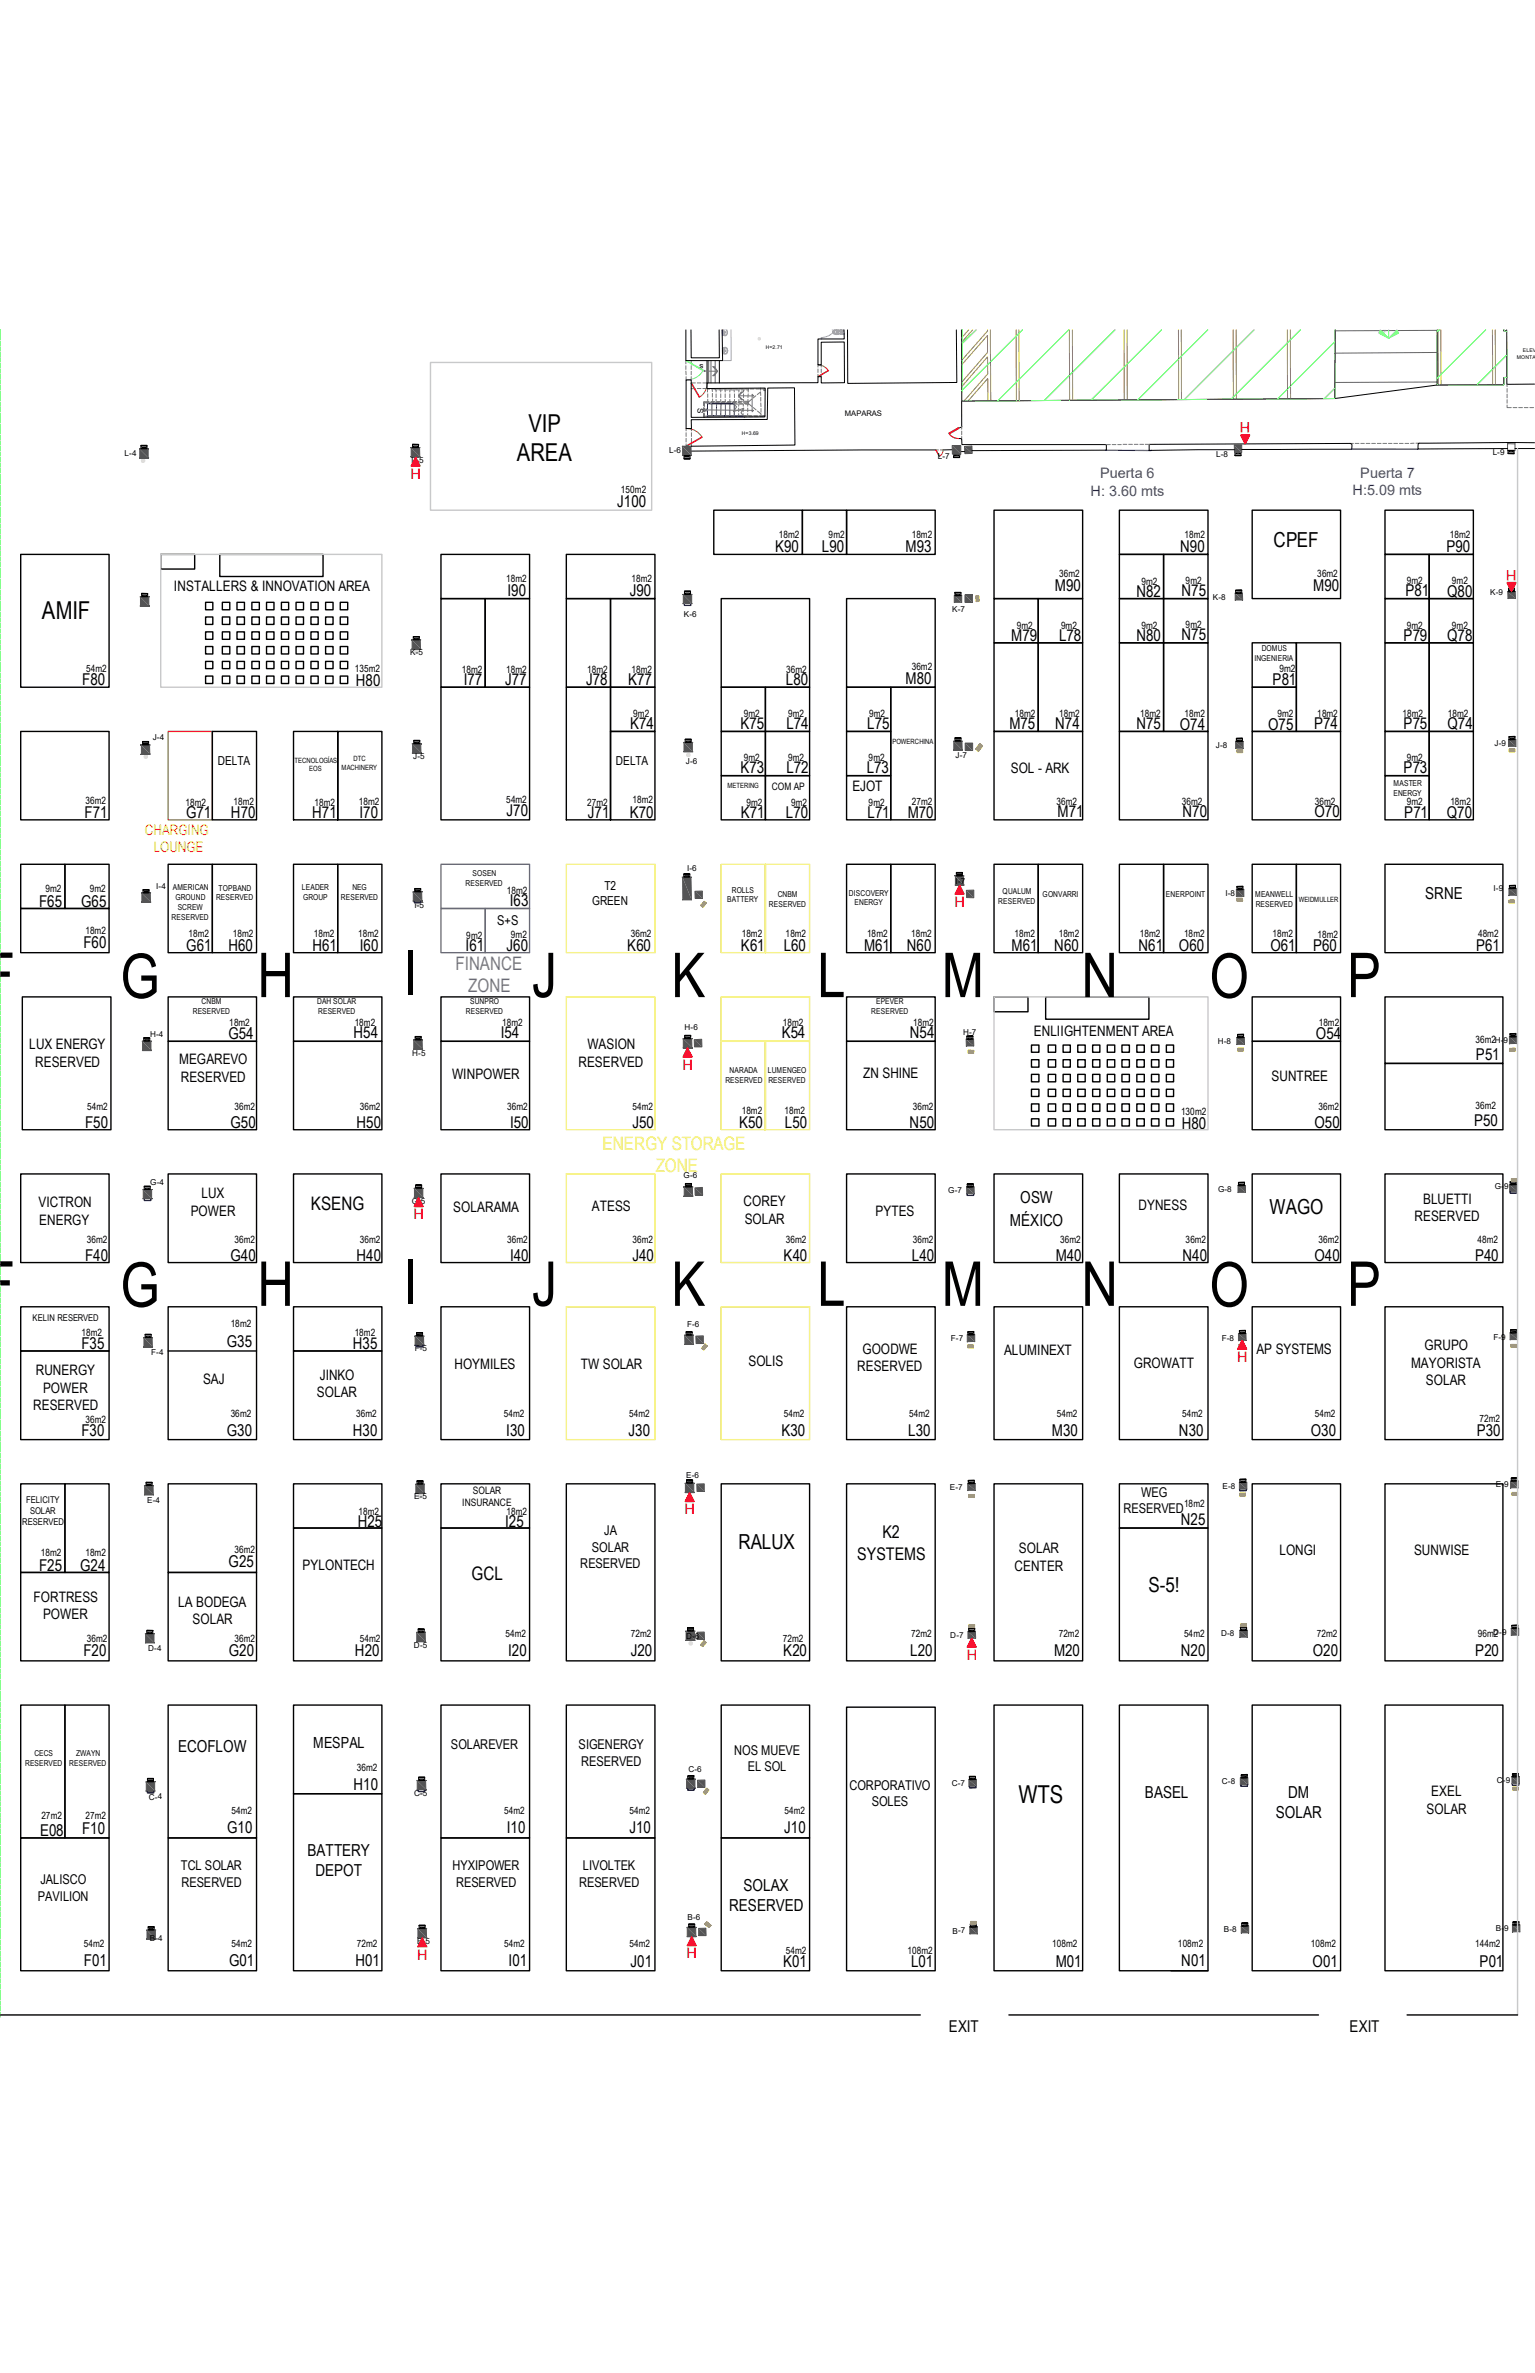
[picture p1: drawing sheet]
<svg xmlns="http://www.w3.org/2000/svg" width="279mm" height="432mm" viewBox="0 0 279 432" stroke-linecap="round" stroke-linejoin="round" font-family="sans-serif">
<defs><g id="words">
<g font-size="11.3">
<text x="21.9" y="181.6">G</text>
<text x="46.9" y="181.4">H</text>
<text x="73.4" y="181">I</text>
<text x="96.8" y="181.4">J</text>
<text x="122.2" y="181.4">K</text>
<text x="148.8" y="181.4">L</text>
<text x="171.4" y="181.4">M</text>
<text x="196.9" y="181.4">N</text>
<text x="220.1" y="181.6">O</text>
<text x="245.2" y="181.4">P</text>
<text x="21.9" y="237.8">G</text>
<text x="46.9" y="237.6">H</text>
<text x="73.4" y="237.2">I</text>
<text x="96.8" y="237.6">J</text>
<text x="122.2" y="237.6">K</text>
<text x="148.8" y="237.6">L</text>
<text x="171.4" y="237.6">M</text>
<text x="196.9" y="237.6">N</text>
<text x="220.1" y="237.7">O</text>
<text x="245.2" y="237.6">P</text>
</g>
<g font-size="4.5">
<text x="94.1" y="83.9">AREA</text>
<text x="96.2" y="78.6">VIP</text>
<text x="7.6" y="112.7">AMIF</text>
<text x="185.4" y="328.1">WTS</text>
</g>
<g font-size="3.8">
<text x="231.8" y="99.6">CPEF</text>
<text x="231.1" y="220.9">WAGO</text>
<text x="134.4" y="281.9">RALUX</text>
<text x="209" y="289.7">S-5!</text>
</g>
<g font-size="3.4" fill="#5e67af">
<text x="82.9" y="176.4">FINANCE</text>
<text x="85.2" y="180.5">ZONE</text>
</g>
<g font-size="3.4" fill="#f4ee51">
<text x="109.7" y="209.2">ENERGY STORAGE</text>
<text x="119.4" y="213.3">ZONE</text>
</g>
<g font-size="3.4">
<text x="56.6" y="220.3">KSENG</text>
<text x="85.9" y="287.5">GCL</text>
</g>
<g font-size="3.2">
<text x="160.6" y="279.9">K2</text>
<text x="156" y="283.8">SYSTEMS</text>
</g>
<g font-size="3">
<text x="112.4" y="92.2">J100</text>
<text x="141.1" y="100.4">K90</text>
<text x="149.6" y="100.4">L90</text>
<text x="164.8" y="100.4">M93</text>
<text x="214.8" y="100.4">N90</text>
<text x="263.3" y="100.4">P90</text>
<text x="192" y="107.5">M90</text>
<text x="239" y="107.5">M90</text>
<text x="92.4" y="108.5">I90</text>
<text x="114.6" y="108.5">J90</text>
<text x="206.8" y="108.6">N82</text>
<text x="215.1" y="108.5">N75</text>
<text x="255.8" y="108.5">P81</text>
<text x="263.4" y="108.5">Q80</text>
<text x="184.1" y="116.6">M79</text>
<text x="192.8" y="116.6">L78</text>
<text x="206.8" y="116.6">N80</text>
<text x="215.1" y="116.5">N75</text>
<text x="255.5" y="116.6">P79</text>
<text x="263.4" y="116.6">Q78</text>
<text x="15" y="124.7">F80</text>
<text x="64.8" y="124.8">H80</text>
<text x="84.4" y="124.7">I77</text>
<text x="91.9" y="124.7">J77</text>
<text x="106.7" y="124.7">J78</text>
<text x="114.3" y="124.7">K77</text>
<text x="143" y="124.7">L80</text>
<text x="164.8" y="124.5">M80</text>
<text x="231.6" y="124.6">P81</text>
<text x="114.7" y="132.7">K74</text>
<text x="134.8" y="132.7">K75</text>
<text x="143.1" y="132.7">L74</text>
<text x="157.9" y="132.7">L75</text>
<text x="183.7" y="132.7">M75</text>
<text x="192.1" y="132.7">N74</text>
<text x="206.8" y="132.7">N75</text>
<text x="214.8" y="132.8">O74</text>
<text x="230.8" y="132.8">O75</text>
<text x="239.2" y="132.7">P74</text>
<text x="255.5" y="132.6">P75</text>
<text x="263.5" y="132.6">Q74</text>
<text x="134.8" y="140.7">K73</text>
<text x="143.1" y="140.7">L72</text>
<text x="157.8" y="140.7">L73</text>
<text x="255.5" y="140.7">P73</text>
<text x="15.4" y="148.8">F71</text>
<text x="33.9" y="148.9">G71</text>
<text x="42" y="148.8">H70</text>
<text x="56.8" y="148.8">H71</text>
<text x="65.4" y="148.8">I70</text>
<text x="92.2" y="148.5">J70</text>
<text x="107" y="148.8">J71</text>
<text x="114.6" y="148.8">K70</text>
<text x="134.8" y="148.8">K71</text>
<text x="143" y="148.8">L70</text>
<text x="157.9" y="148.8">L71</text>
<text x="165.2" y="148.8">M70</text>
<text x="192.5" y="148.7">M71</text>
<text x="215.2" y="148.7">N70</text>
<text x="239.3" y="148.7">O70</text>
<text x="255.6" y="148.8">P71</text>
<text x="263.4" y="148.9">Q70</text>
<text x="7.1" y="165">F65</text>
<text x="14.8" y="165">G65</text>
<text x="92.8" y="164.9">I63</text>
<text x="259.4" y="163.7">SRNE</text>
<text x="15.2" y="172.5">F60</text>
<text x="33.9" y="173.1">G61</text>
<text x="41.6" y="173">H60</text>
<text x="56.9" y="173">H61</text>
<text x="65.5" y="173">I60</text>
<text x="84.8" y="173">I61</text>
<text x="92.2" y="173">J60</text>
<text x="114.2" y="173">K60</text>
<text x="134.9" y="173">K61</text>
<text x="142.7" y="173">L60</text>
<text x="157.3" y="173">M61</text>
<text x="165.1" y="173">N60</text>
<text x="184.1" y="173">M61</text>
<text x="191.9" y="173">N60</text>
<text x="207.2" y="173">N61</text>
<text x="214.6" y="173.1">O60</text>
<text x="231.2" y="173.1">O61</text>
<text x="239" y="173">P60</text>
<text x="268.7" y="173">P61</text>
<text x="41.6" y="189">G54</text>
<text x="64.3" y="188.9">H54</text>
<text x="91.1" y="188.9">I54</text>
<text x="142.3" y="188.9">K54</text>
<text x="165.6" y="188.9">N54</text>
<text x="239.5" y="189">O54</text>
<text x="268.7" y="192.9">P51</text>
<text x="15.5" y="205.2">F50</text>
<text x="42" y="205.3">G50</text>
<text x="64.9" y="205.2">H50</text>
<text x="92.8" y="205.2">I50</text>
<text x="115.1" y="205.2">J50</text>
<text x="134.5" y="205.2">K50</text>
<text x="142.9" y="205.2">L50</text>
<text x="165.6" y="205.2">N50</text>
<text x="215.1" y="205.4">H80</text>
<text x="239.3" y="205.3">O50</text>
<text x="268.3" y="204.9">P50</text>
<text x="185.7" y="219">OSW</text>
<text x="183.8" y="223.1">MÉXICO</text>
<text x="15.5" y="229.4">F40</text>
<text x="42" y="229.4">G40</text>
<text x="64.9" y="229.4">H40</text>
<text x="92.8" y="229.4">I40</text>
<text x="115.1" y="229.4">J40</text>
<text x="142.6" y="229.4">K40</text>
<text x="166" y="229.4">L40</text>
<text x="192.2" y="229.4">M40</text>
<text x="215.2" y="229.4">N40</text>
<text x="239.3" y="229.4">O40</text>
<text x="268.5" y="229.4">P40</text>
<text x="14.8" y="245.5">F35</text>
<text x="41.3" y="245">G35</text>
<text x="64.2" y="245.5">H35</text>
<text x="14.8" y="261.3">F30</text>
<text x="41.3" y="261.3">G30</text>
<text x="64.2" y="261.3">H30</text>
<text x="92.2" y="261.3">I30</text>
<text x="114.4" y="261.3">J30</text>
<text x="142.2" y="261.3">K30</text>
<text x="165.3" y="261.3">L30</text>
<text x="191.5" y="261.3">M30</text>
<text x="214.6" y="261.3">N30</text>
<text x="238.6" y="261.3">O30</text>
<text x="268.8" y="261.3">P30</text>
<text x="65.1" y="277.9">H25</text>
<text x="91.9" y="277.9">I25</text>
<text x="214.9" y="277.6">N25</text>
<text x="7.1" y="285.8">F25</text>
<text x="14.6" y="285.8">G24</text>
<text x="41.6" y="285.2">G25</text>
<text x="15.2" y="301.3">F20</text>
<text x="41.7" y="301.3">G20</text>
<text x="64.6" y="301.3">H20</text>
<text x="92.5" y="301.3">I20</text>
<text x="114.8" y="301.3">J20</text>
<text x="142.6" y="301.3">K20</text>
<text x="165.7" y="301.3">L20</text>
<text x="191.9" y="301.3">M20</text>
<text x="214.9" y="301.3">N20</text>
<text x="239" y="301.3">O20</text>
<text x="268.5" y="301.3">P20</text>
<text x="32.4" y="318.8">ECOFLOW</text>
<text x="64.3" y="325.8">H10</text>
<text x="208.4" y="327.2">BASEL</text>
<text x="234.5" y="327.2">DM</text>
<text x="7.3" y="334.1">E08</text>
<text x="14.9" y="333.8">F10</text>
<text x="41.4" y="333.5">G10</text>
<text x="92.2" y="333.5">I10</text>
<text x="114.6" y="333.5">J10</text>
<text x="142.7" y="333.5">J10</text>
<text x="232.2" y="330.8">SOLAR</text>
<text x="56" y="337.7">BATTERY</text>
<text x="57.4" y="341.3">DEPOT</text>
<text x="132.7" y="347.7">RESERVED</text>
<text x="135.3" y="344.1">SOLAX</text>
<text x="15.3" y="357.7">F01</text>
<text x="41.7" y="357.7">G01</text>
<text x="64.7" y="357.7">H01</text>
<text x="92.6" y="357.7">I01</text>
<text x="114.8" y="358">J01</text>
<text x="142.5" y="358">K01</text>
<text x="165.8" y="358">L01</text>
<text x="192.2" y="358">M01</text>
<text x="215" y="357.7">N01</text>
<text x="238.9" y="358">O01</text>
<text x="269.3" y="358">P01</text>
<text x="172.7" y="369.8">EXIT</text>
<text x="245.6" y="369.8">EXIT</text>
</g>
<text font-size="2.8" x="57" y="318.1">MESPAL</text>
<g font-size="2.6" fill="#f00">
<text x="227.5" y="76.9" transform="rotate(-180 227.5 76.9)">H</text>
<text x="74.7" y="87.1">H</text>
<text x="276.1" y="103.7" transform="rotate(-180 276.1 103.7)">H</text>
<text x="173.7" y="165">H</text>
<text x="124.2" y="194.6">H</text>
<text x="75.3" y="221.9">H</text>
<text x="225.2" y="247.8">H</text>
<text x="124.6" y="275.5">H</text>
<text x="176" y="302">H</text>
<text x="75.9" y="356.6">H</text>
<text x="125" y="356.3">H</text>
</g>
<g font-size="2.6" fill="#00f">
<text x="200.2" y="87">Puerta 6</text>
<text x="247.6" y="87">Puerta 7</text>
<text x="198.5" y="90.2">H: 3.60 mts</text>
<text x="246.2" y="90.1">H:5.09 mts</text>
</g>
<g font-size="2.6">
<text x="31.7" y="107.6">INSTALLERS &amp; INNOVATION AREA</text>
<text x="155.1" y="143.9">EJOT</text>
<text x="184" y="140.6">SOL - ARK</text>
<text x="5.3" y="190.9">LUX ENERGY</text>
<text x="106.9" y="190.9">WASION</text>
<text x="188.2" y="188.5">ENLIIGHTENMENT AREA</text>
<text x="6.4" y="194.1">RESERVED</text>
<text x="32.6" y="193.7">MEGAREVO</text>
<text x="32.9" y="196.8">RESERVED</text>
<text x="82.3" y="196.3">WINPOWER</text>
<text x="105.3" y="194.1">RESERVED</text>
<text x="157.1" y="196.2">ZN SHINE</text>
<text x="231.4" y="196.6">SUNTREE</text>
<text x="7" y="219.7">VICTRON</text>
<text x="34.7" y="221.2">POWER</text>
<text x="36.7" y="218">LUX</text>
<text x="82.5" y="220.6">SOLARAMA</text>
<text x="107.7" y="220.3">ATESS</text>
<text x="135.3" y="219.5">COREY</text>
<text x="159.4" y="221.3">PYTES</text>
<text x="207.2" y="220.2">DYNESS</text>
<text x="259" y="219">BLUETTI</text>
<text x="7.2" y="222.8">ENERGY</text>
<text x="135.5" y="222.7">SOLAR</text>
<text x="257.5" y="222.2">RESERVED</text>
<text x="259.3" y="245.7">GRUPO</text>
<text x="6.5" y="250.3">RUNERGY</text>
<text x="37" y="251.9">SAJ</text>
<text x="58.2" y="251">JINKO</text>
<text x="82.7" y="249.1">HOYMILES</text>
<text x="105.7" y="249.1">TW SOLAR</text>
<text x="136.2" y="248.6">SOLIS</text>
<text x="156" y="249.5">RESERVED</text>
<text x="157" y="246.4">GOODWE</text>
<text x="182.8" y="246.6">ALUMINEXT</text>
<text x="206.4" y="248.9">GROWATT</text>
<text x="228.7" y="246.4">AP SYSTEMS</text>
<text x="256.8" y="248.9">MAYORISTA</text>
<text x="6.1" y="256.6">RESERVED</text>
<text x="7.8" y="253.4">POWER</text>
<text x="57.7" y="254.2">SOLAR</text>
<text x="259.5" y="252">SOLAR</text>
<text x="55.1" y="285.7">PYLONTECH</text>
<text x="184.7" y="285.8">CENTER</text>
<text x="185.5" y="282.6">SOLAR</text>
<text x="232.9" y="282.9">LONGI</text>
<text x="257.4" y="282.9">SUNWISE</text>
<text x="6.1" y="291.4">FORTRESS</text>
<text x="32.4" y="292.4">LA BODEGA</text>
<text x="7.8" y="294.6">POWER</text>
<text x="35.1" y="295.5">SOLAR</text>
<text x="260.5" y="326.9">EXEL</text>
<text x="259.7" y="330">SOLAR</text>
</g>
<g font-size="2.6" fill="#ff7f00">
<text x="26.4" y="151.9">CHARGING</text>
<text x="28" y="155.1">LOUNGE</text>
</g>
<g font-size="2.5">
<text x="90.5" y="168.3">S+S</text>
<text x="204.5" y="275.4">RESERVED</text>
<text x="207.7" y="272.4">WEG</text>
<text x="110" y="279.4">JA</text>
<text x="105.6" y="285.3">RESERVED</text>
<text x="107.7" y="282.4">SOLAR</text>
<text x="82.1" y="318.3">SOLAREVER</text>
<text x="105.3" y="318.3">SIGENERGY</text>
<text x="105.8" y="321.3">RESERVED</text>
<text x="133.6" y="319.3">NOS MUEVE</text>
<text x="136.1" y="322.2">EL SOL</text>
<text x="154.6" y="325.8">CORPORATIVO</text>
<text x="158.7" y="328.7">SOLES</text>
<text x="32.9" y="340.4">TCL SOLAR</text>
<text x="82.3" y="340.4">HYXIPOWER</text>
<text x="106.1" y="340.4">LIVOLTEK</text>
<text x="6.9" y="345.9">PAVILION</text>
<text x="7.4" y="342.9">JALISCO</text>
<text x="33" y="343.3">RESERVED</text>
<text x="83" y="343.3">RESERVED</text>
<text x="105.4" y="343.3">RESERVED</text>
</g>
<g font-size="2.2">
<text x="39.6" y="139.2">DELTA</text>
<text x="112.1" y="139.2">DELTA</text>
<text x="110" y="161.9">T2</text>
<text x="107.8" y="164.6">GREEN</text>
</g>
<g font-size="1.9">
<text x="140.5" y="143.7">COM AP</text>
<text x="84.1" y="274.1">INSURANCE</text>
<text x="86.1" y="271.8">SOLAR</text>
</g>
<g font-size="1.8">
<text x="113" y="89.7">150m2</text>
<text x="141.8" y="97.8">18m2</text>
<text x="150.8" y="97.8">9m2</text>
<text x="165.9" y="97.8">18m2</text>
<text x="215.6" y="97.8">18m2</text>
<text x="263.9" y="97.8">18m2</text>
<text x="92.1" y="105.9">18m2</text>
<text x="114.9" y="105.9">18m2</text>
<text x="192.8" y="105.1">36m2</text>
<text x="207.8" y="106.4">9m2</text>
<text x="215.8" y="106.3">9m2</text>
<text x="239.8" y="105.1">36m2</text>
<text x="256.1" y="106.3">9m2</text>
<text x="264.3" y="106.3">9m2</text>
<text x="185.1" y="114.4">9m2</text>
<text x="193.1" y="114.4">9m2</text>
<text x="207.8" y="114.4">9m2</text>
<text x="215.8" y="114.3">9m2</text>
<text x="256.1" y="114.4">9m2</text>
<text x="264.3" y="114.4">9m2</text>
<text x="15.7" y="122.3">54m2</text>
<text x="64.6" y="122.3">135m2</text>
<text x="84.1" y="122.5">18m2</text>
<text x="92.1" y="122.5">18m2</text>
<text x="106.9" y="122.5">18m2</text>
<text x="114.9" y="122.5">18m2</text>
<text x="143.1" y="122.5">36m2</text>
<text x="165.9" y="122">36m2</text>
<text x="232.9" y="122.2">9m2</text>
<text x="115.3" y="130.5">9m2</text>
<text x="135.4" y="130.5">9m2</text>
<text x="143.5" y="130.5">9m2</text>
<text x="158.2" y="130.5">9m2</text>
<text x="184.7" y="130.6">18m2</text>
<text x="192.8" y="130.6">18m2</text>
<text x="207.6" y="130.6">18m2</text>
<text x="215.6" y="130.6">18m2</text>
<text x="232.5" y="130.6">9m2</text>
<text x="239.8" y="130.6">18m2</text>
<text x="255.3" y="130.4">18m2</text>
<text x="263.5" y="130.4">18m2</text>
<text x="135.4" y="138.5">9m2</text>
<text x="143.5" y="138.5">9m2</text>
<text x="158.1" y="138.5">9m2</text>
<text x="256.1" y="138.5">9m2</text>
<text x="15.6" y="146.3">36m2</text>
<text x="33.8" y="146.6">18m2</text>
<text x="42.5" y="146.4">18m2</text>
<text x="57.2" y="146.6">18m2</text>
<text x="65.3" y="146.4">18m2</text>
<text x="92.2" y="146.1">54m2</text>
<text x="106.9" y="146.6">27m2</text>
<text x="115.1" y="146.1">18m2</text>
<text x="135.9" y="146.6">9m2</text>
<text x="144" y="146.6">9m2</text>
<text x="158.1" y="146.6">9m2</text>
<text x="166" y="146.4">27m2</text>
<text x="192.3" y="146.5">36m2</text>
<text x="215.1" y="146.5">36m2</text>
<text x="239.3" y="146.5">36m2</text>
<text x="256.1" y="146.6">9m2</text>
<text x="264" y="146.4">18m2</text>
<text x="8.3" y="162.4">9m2</text>
<text x="16.3" y="162.4">9m2</text>
<text x="92.2" y="162.7">18m2</text>
<text x="15.5" y="170">18m2</text>
<text x="34.3" y="170.5">18m2</text>
<text x="42.4" y="170.5">18m2</text>
<text x="57.2" y="170.5">18m2</text>
<text x="65.2" y="170.5">18m2</text>
<text x="84.9" y="170.8">9m2</text>
<text x="93" y="170.6">9m2</text>
<text x="114.9" y="170.5">36m2</text>
<text x="135" y="170.5">18m2</text>
<text x="143" y="170.5">18m2</text>
<text x="157.8" y="170.5">18m2</text>
<text x="165.9" y="170.5">18m2</text>
<text x="184.7" y="170.5">18m2</text>
<text x="192.7" y="170.5">18m2</text>
<text x="207.5" y="170.5">18m2</text>
<text x="215.5" y="170.5">18m2</text>
<text x="231.6" y="170.5">18m2</text>
<text x="239.8" y="170.7">18m2</text>
<text x="269" y="170.5">48m2</text>
<text x="41.7" y="186.6">18m2</text>
<text x="64.6" y="186.6">18m2</text>
<text x="91.4" y="186.6">18m2</text>
<text x="142.5" y="186.6">18m2</text>
<text x="166.2" y="186.6">18m2</text>
<text x="240" y="186.6">18m2</text>
<text x="268.6" y="189.7">36m2</text>
<text x="15.9" y="202.1">54m2</text>
<text x="42.7" y="202.1">36m2</text>
<text x="65.5" y="202.1">36m2</text>
<text x="92.3" y="202.1">36m2</text>
<text x="115.1" y="202.1">54m2</text>
<text x="135" y="202.7">18m2</text>
<text x="142.8" y="202.7">18m2</text>
<text x="166.2" y="202.1">36m2</text>
<text x="215" y="202.8">130m2</text>
<text x="240" y="202.1">36m2</text>
<text x="268.6" y="201.7">36m2</text>
<text x="15.8" y="226.2">36m2</text>
<text x="42.7" y="226.2">36m2</text>
<text x="65.5" y="226.2">36m2</text>
<text x="92.3" y="226.2">36m2</text>
<text x="115.1" y="226.2">36m2</text>
<text x="143" y="226.2">36m2</text>
<text x="166.2" y="226.2">36m2</text>
<text x="193" y="226.2">36m2</text>
<text x="215.8" y="226.2">36m2</text>
<text x="240" y="226.2">36m2</text>
<text x="268.9" y="226.2">48m2</text>
<text x="14.9" y="243">18m2</text>
<text x="42" y="241.6">18m2</text>
<text x="64.6" y="243">18m2</text>
<text x="42" y="257.9">36m2</text>
<text x="64.8" y="257.9">36m2</text>
<text x="91.7" y="257.9">54m2</text>
<text x="114.5" y="257.9">54m2</text>
<text x="142.7" y="257.9">54m2</text>
<text x="165.5" y="257.9">54m2</text>
<text x="192.4" y="257.9">54m2</text>
<text x="215.2" y="257.9">54m2</text>
<text x="239.3" y="257.9">54m2</text>
<text x="15.6" y="259">36m2</text>
<text x="269.3" y="258.8">72m2</text>
<text x="65.3" y="275.6">18m2</text>
<text x="92.2" y="275.6">18m2</text>
<text x="215.5" y="274.1">18m2</text>
<text x="7.5" y="283.2">18m2</text>
<text x="15.5" y="283.2">18m2</text>
<text x="42.7" y="282.6">36m2</text>
<text x="15.8" y="298.7">36m2</text>
<text x="42.7" y="298.7">36m2</text>
<text x="65.5" y="298.7">54m2</text>
<text x="92" y="297.9">54m2</text>
<text x="114.9" y="297.9">72m2</text>
<text x="142.5" y="298.7">72m2</text>
<text x="165.9" y="297.9">72m2</text>
<text x="192.7" y="297.9">72m2</text>
<text x="215.5" y="297.9">54m2</text>
<text x="239.7" y="297.9">72m2</text>
<text x="269" y="297.9">96m2</text>
<text x="64.9" y="322.3">36m2</text>
<text x="7.5" y="330.9">27m2</text>
<text x="15.6" y="330.9">27m2</text>
<text x="42.1" y="330.1">54m2</text>
<text x="91.8" y="330.1">54m2</text>
<text x="114.6" y="330.1">54m2</text>
<text x="142.8" y="330.1">54m2</text>
<text x="15.3" y="354.2">54m2</text>
<text x="42.1" y="354.2">54m2</text>
<text x="64.9" y="354.2">72m2</text>
<text x="91.8" y="354.2">54m2</text>
<text x="114.6" y="354.2">54m2</text>
<text x="143" y="355.5">54m2</text>
<text x="165.2" y="355.5">108m2</text>
<text x="191.5" y="354.2">108m2</text>
<text x="214.4" y="354.2">108m2</text>
<text x="238.6" y="354.2">108m2</text>
<text x="268.5" y="354.2">144m2</text>
</g>
<g font-size="1.7">
<text x="5.9" y="240.5">KELIN RESERVED</text>
<text x="4.7" y="273.5">FELICITY</text>
<text x="5.5" y="275.5">SOLAR</text>
<text x="4" y="277.6">RESERVED</text>
</g>
<g font-size="1.5">
<text x="128.1" y="66.2" transform="rotate(180 128.1 66.2)">s</text>
<text x="127" y="74.2" transform="rotate(91 127 74.2)">S</text>
<text x="22.7" y="83">L-4</text>
<text x="121.8" y="82.4">L-6</text>
<text x="170.7" y="83.6">L-7</text>
<text x="221.4" y="83.1">L-8</text>
<text x="271.7" y="82.8">L-9</text>
<text x="74.9" y="84.3">L-5</text>
<text x="124.5" y="112.3">K-6</text>
<text x="173.3" y="111.3">K-7</text>
<text x="220.8" y="109.2">K-8</text>
<text x="271.2" y="108.2">K-9</text>
<text x="74.7" y="119.3">K-5</text>
<text x="229.7" y="118.5">DOMUS</text>
<text x="228.3" y="120.3">INGENIERIA</text>
<text x="27.8" y="134.7">J-4</text>
<text x="173.9" y="138">J-7</text>
<text x="221.3" y="136.1">J-8</text>
<text x="272" y="135.8">J-9</text>
<text x="75.2" y="138.1">J-5</text>
<text x="124.8" y="139">J-6</text>
<text x="253.7" y="143">MASTER</text>
<text x="253.6" y="144.8">ENERGY</text>
<text x="28.4" y="161.8">I-4</text>
<text x="31.5" y="162">AMERICAN</text>
<text x="54.9" y="162">LEADER</text>
<text x="64.1" y="161.9">NEG</text>
<text x="84.8" y="161.2">RESERVED</text>
<text x="86" y="159.4">SOSEN</text>
<text x="125.1" y="158.5">I-6</text>
<text x="173.9" y="160.8">I-7</text>
<text x="31.2" y="167.4">RESERVED</text>
<text x="31.9" y="163.8">GROUND</text>
<text x="32.3" y="165.6">SCREW</text>
<text x="39.3" y="163.8">RESERVED</text>
<text x="39.8" y="162.1">TOPBAND</text>
<text x="55.2" y="163.7">GROUP</text>
<text x="62.1" y="163.7">RESERVED</text>
<text x="75.4" y="165.2">I-5</text>
<text x="132.4" y="164.2">BATTERY</text>
<text x="133.2" y="162.4">ROLLS</text>
<text x="140" y="165.1">RESERVED</text>
<text x="141.6" y="163.2">CNBM</text>
<text x="154.5" y="163">DISCOVERY</text>
<text x="155.5" y="164.8">ENERGY</text>
<text x="181.7" y="164.5">RESERVED</text>
<text x="182.5" y="162.6">QUALUM</text>
<text x="189.8" y="163.2">GONVARRI</text>
<text x="212.2" y="163.2">ENERPOINT</text>
<text x="223.1" y="163">I-8</text>
<text x="228.5" y="163.2">MEANWELL</text>
<text x="228.6" y="165.1">RESERVED</text>
<text x="271.9" y="162.2">I-9</text>
<text x="35.1" y="184.5">RESERVED</text>
<text x="36.7" y="182.7">CNBM</text>
<text x="57.7" y="182.7">DAH SOLAR</text>
<text x="57.9" y="184.5">RESERVED</text>
<text x="84.8" y="184.5">RESERVED</text>
<text x="85.6" y="182.7">SUNPRO</text>
<text x="158.6" y="184.5">RESERVED</text>
<text x="159.5" y="182.7">EPEVER</text>
<text x="27.3" y="188.7">H-4</text>
<text x="124.6" y="187.5">H-6</text>
<text x="175.3" y="188.3">H-7</text>
<text x="221.7" y="190">H-8</text>
<text x="272.1" y="189.9">H-9</text>
<text x="75" y="192.1">H-5</text>
<text x="132" y="197">RESERVED</text>
<text x="132.8" y="195.2">NARADA</text>
<text x="139.7" y="195.2">LUMENGEO</text>
<text x="139.9" y="197">RESERVED</text>
<text x="27.3" y="215.7">G-4</text>
<text x="124.4" y="214.3">G-6</text>
<text x="74.9" y="219.1">G-5</text>
<text x="172.6" y="217.1">G-7</text>
<text x="221.7" y="216.9">G-8</text>
<text x="272.1" y="216.3">G-9</text>
<text x="75.5" y="245.9">F-5</text>
<text x="125.1" y="241.6">F-6</text>
<text x="173.1" y="244.1">F-7</text>
<text x="222.4" y="244">F-8</text>
<text x="271.8" y="243.8">F-9</text>
<text x="27.5" y="246.5">F-4</text>
<text x="124.9" y="269">E-6</text>
<text x="26.8" y="273.5">E-4</text>
<text x="75.4" y="272.8">E-5</text>
<text x="172.9" y="271.2">E-7</text>
<text x="222.5" y="271">E-8</text>
<text x="272.3" y="270.5">E-9</text>
<text x="75.4" y="299.9">D-5</text>
<text x="124.9" y="298.2">D-6</text>
<text x="173" y="298.1">D-7</text>
<text x="222.3" y="297.8">D-8</text>
<text x="271.8" y="297.5">D-9</text>
<text x="27" y="300.4">D-4</text>
<text x="4.6" y="321.4">RESERVED</text>
<text x="6.3" y="319.6">CECS</text>
<text x="12.6" y="321.4">RESERVED</text>
<text x="13.8" y="319.6">ZWAYN</text>
<text x="125.3" y="322.5">C-6</text>
<text x="27.1" y="327.4">C-4</text>
<text x="75.4" y="326.7">C-5</text>
<text x="173.2" y="325">C-7</text>
<text x="222.4" y="324.6">C-8</text>
<text x="272.5" y="324.4">C-9</text>
<text x="27.3" y="353.2">B-4</text>
<text x="75.9" y="353.7">B-5</text>
<text x="125.1" y="349.3">B-6</text>
<text x="173.4" y="351.8">B-7</text>
<text x="222.8" y="351.6">B-8</text>
<text x="272.3" y="351.4">B-9</text>
</g>
<text font-size="1.4" x="153.8" y="75.8">MAPARAS</text>
<g font-size="1.3">
<text x="162.4" y="135.3">POWERCHINA</text>
<text x="53.6" y="138.8">TECNOLOGÍAS</text>
<text x="56.3" y="140.3">EOS</text>
<text x="62.2" y="140.1">MACHINERY</text>
<text x="64.3" y="138.5">DTC</text>
<text x="132.4" y="143.3">METERING</text>
<text x="236.4" y="164.2">WEIDMULLER</text>
</g>
<g font-size=".9">
<text x="139.4" y="63.5">H=2.71</text>
<text x="276.1" y="65.2">MONTA</text>
<text x="277.2" y="64.1">ELEV</text>
<text x="135" y="79.2">H=3.69</text>
</g>
<text font-size=".6" fill="#0ff" x="251.8" y="59.4" transform="rotate(90 251.8 59.4)">10%</text>
</g></defs>
<path d="M274.4 80.7v1.3h1.3M274.4 80.7l.1 .1M274.5 80.7l1.2 .1M275.7 80.8l.1 1.2" fill="none" stroke="#545454" stroke-width=".18"/>
<g fill="#545454">
<path d="M275.1 107.7h.7z"/>
<path d="M275.7 107.7h.1z"/>
<path d="M274.4 107.7h.1z"/>
<path d="M274.5 107.7h1.3z"/>
<path d="M274.4 107.7l1.4 1.2h-1.3z"/>
<path d="M274.4 107.7h1.4v1.2z"/>
<path d="M274.5 108.9h1.3z"/>
</g>
<path d="M274.4 107.7l.1 1.2h1.3M274.5 107.7h.1M275.7 107.7h-1.2M275.8 107.7h.1M275.8 107.6v1.3" fill="none" stroke="#545454" stroke-width=".18"/>
<g fill="#545454">
<path d="M275.2 134.6h.7z"/>
<path d="M275.8 134.6h.1z"/>
<path d="M274.6 134.6h1.3z"/>
<path d="M274.6 134.6l1.3 1.2h-1.3z"/>
<path d="M274.6 134.6h1.3v1.2z"/>
<path d="M274.6 135.8h1.2z"/>
<path d="M275.8 135.8h.1z"/>
</g>
<path d="M274.6 134.7v-.1v1.2h1.2M275.8 134.6h-1.2M275.9 134.6h-.1M275.9 134.5v1.3" fill="none" stroke="#545454" stroke-width=".18"/>
<g fill="#545454">
<path d="M275.3 161.7h.7z"/>
<path d="M275.9 161.7h.1z"/>
<path d="M274.7 161.7h1.3z"/>
<path d="M274.7 161.7l1.3 1.2h-1.3z"/>
<path d="M274.7 161.7h1.3v1.2z"/>
<path d="M274.7 162.9h1.2z"/>
<path d="M275.9 162.9h.1z"/>
</g>
<path d="M274.7 162.9h1.3M274.7 162.9v.1M274.7 161.8v-.1v1.2M275.9 161.7h-1.2M276 161.7h-.1M276 161.6v1.3" fill="none" stroke="#545454" stroke-width=".18"/>
<g fill="#545454">
<path d="M276 188.6l.1 .1z"/>
<path d="M275.3 188.7h.8z"/>
<path d="M274.8 188.7h1.3z"/>
<path d="M274.7 188.7l1.4 1.2h-1.4z"/>
<path d="M274.7 188.7h1.4v1.2z"/>
<path d="M276 189.9h.1z"/>
<path d="M274.7 189.9h1.3z"/>
</g>
<path d="M274.8 188.7l1.3-.1v1.3M274.8 188.7l-.1-.1v1.3h1.3" fill="none" stroke="#545454" stroke-width=".18"/>
<g fill="#545454">
<path d="M275.4 215.6h.7z"/>
<path d="M274.8 215.6h1.3z"/>
<path d="M274.8 215.6l1.3 1.2h-1.3z"/>
<path d="M274.8 215.6h1.3v1.2z"/>
<path d="M274.8 216.8h1.3z"/>
</g>
<path d="M274.8 216.8v.1M274.8 215.6v1.2M274.8 215.6h1.3M276.1 215.5v1.3h-1.3" fill="none" stroke="#545454" stroke-width=".18"/>
<g fill="#545454">
<path d="M276.1 242.5h.1z"/>
<path d="M275.5 242.6h.7z"/>
<path d="M276.1 242.5l.1 .1z"/>
<path d="M274.9 242.6h1.3z"/>
<path d="M274.9 242.6l1.3 1.2h-1.3z"/>
<path d="M274.9 242.6h1.3v1.2z"/>
<path d="M274.9 243.8h1.2z"/>
</g>
<path d="M276.1 242.5h-1.2v1.3h1.2M276.2 243.7v.1M276.2 242.5l-.1 .1M276.2 242.5v1.3" fill="none" stroke="#545454" stroke-width=".18"/>
<g fill="#545454">
<path d="M275.6 269.5h.7z"/>
<path d="M276.2 269.5h.1z"/>
<path d="M275 269.5h1.3z"/>
<path d="M275 269.5l1.3 1.2h-1.3z"/>
<path d="M275 269.5h1.3v1.2z"/>
<path d="M275 270.7h1.3z"/>
<path d="M275 270.7v.1z"/>
</g>
<path d="M275 269.5v1.3M275 269.5v.1M276.2 269.5h-1.2M276.3 269.5v1.3h-1.3M276.3 269.5h.1" fill="none" stroke="#545454" stroke-width=".18"/>
<g fill="#545454">
<path d="M275.7 296.3h.7z"/>
<path d="M275.1 296.3h1.3z"/>
<path d="M275.1 296.3l1.3 1.2h-1.3z"/>
<path d="M275.1 296.3h1.3v1.2z"/>
<path d="M276.4 297.5v.1z"/>
<path d="M275.1 297.5h1.3z"/>
</g>
<path d="M275.1 296.4v-.1v1.3l1.3-.1M276.4 296.3h-1.3M276.4 296.3v1.2" fill="none" stroke="#545454" stroke-width=".18"/>
<g fill="#545454">
<path d="M275.8 323.3h.7z"/>
<path d="M275.3 323.4h1.3z"/>
<path d="M275.8 323.3l.8 .1z"/>
<path d="M275.2 323.4l1.4 1.1h-1.4z"/>
<path d="M275.2 323.4h1.4v1.1z"/>
<path d="M276.5 324.5l.1 .1z"/>
<path d="M275.2 324.5h1.3z"/>
</g>
<path d="M276.5 324.6h-1.3v-1.3h1.3l.1 1.3" fill="none" stroke="#545454" stroke-width=".18"/>
<g fill="#545454">
<path d="M275.9 350.3h.7z"/>
<path d="M275.3 350.3h1.3z"/>
<path d="M275.3 350.3l1.3 1.2h-1.3z"/>
<path d="M275.3 350.3h1.3v1.2z"/>
<path d="M275.3 351.5h1.3z"/>
</g>
<path d="M275.3 350.4v-.1v1.3l1.3-.1M276.6 350.3h-1.3M276.6 350.3h.1M276.6 350.2v1.3" fill="none" stroke="#545454" stroke-width=".18"/>
<g fill="#545454">
<path d="M225.4 108h.7z"/>
<path d="M226.1 107.9v.1z"/>
<path d="M224.9 108h1.2z"/>
<path d="M224.8 108l1.4 1.2h-1.4z"/>
<path d="M224.8 108h1.3l.1 1.2z"/>
<path d="M224.8 109.2h1.3z"/>
<path d="M226.1 109.2h.1z"/>
</g>
<path d="M226.1 107.9h-1.3v1.3h1.3M226.1 107.9v.1M226.1 107.9l.1 1.3" fill="none" stroke="#545454" stroke-width=".18"/>
<g fill="#545454">
<path d="M225.6 134.9h.7z"/>
<path d="M225 135h1.3z"/>
<path d="M225.6 134.9l.7 .1z"/>
<path d="M224.9 134.9l.1 .1z"/>
<path d="M224.9 135l1.4 1.1h-1.4z"/>
<path d="M224.9 135h1.4v1.1z"/>
<path d="M224.9 136.1h1.3z"/>
<path d="M224.9 136.1l.1 .1z"/>
</g>
<path d="M224.9 134.9v1.3M225 134.9h1.2M226.2 136.1l-1.2 .1M226.3 134.9l-.1 .1M226.3 134.9v1.3" fill="none" stroke="#545454" stroke-width=".18"/>
<g fill="#545454">
<path d="M226.3 161.8l.1 .1z"/>
<path d="M225.6 161.9h.8z"/>
<path d="M225.1 161.9h1.3z"/>
<path d="M225 161.9l1.4 1.2h-1.4z"/>
<path d="M225 161.9h1.4v1.2z"/>
<path d="M225 163.1h1.4z"/>
</g>
<path d="M226.3 161.9l-1.3-.1v1.4M226.4 161.9v-.1v1.3l-1.3 .1" fill="none" stroke="#545454" stroke-width=".18"/>
<g fill="#545454">
<path d="M225.8 188.8h.7z"/>
<path d="M225.2 188.8h1.3z"/>
<path d="M225.1 188.8h.1z"/>
<path d="M225.1 188.8l1.4 1.2h-1.4z"/>
<path d="M225.1 188.8h1.4v1.2z"/>
<path d="M225.1 190h1.3z"/>
<path d="M225.1 190l.1 .1z"/>
</g>
<path d="M225.1 188.8v1.3M225.2 188.8h1.2M226.4 190h.1M226.4 190l-1.2 .1M226.5 188.8h-.1M226.5 188.8v1.2" fill="none" stroke="#545454" stroke-width=".18"/>
<g fill="#545454">
<path d="M226.6 215.7h.1z"/>
<path d="M225.9 215.7h.8z"/>
<path d="M225.4 215.8h1.3z"/>
<path d="M225.9 215.7l.8 .1z"/>
<path d="M225.3 215.8l1.4 1.2h-1.4z"/>
<path d="M225.3 215.8h1.4v1.2z"/>
<path d="M225.3 217h1.3z"/>
</g>
<path d="M226.6 215.7h-1.3v1.3h1.3M226.7 215.7l-.1 .1M226.7 215.7v1.2" fill="none" stroke="#545454" stroke-width=".18"/>
<g fill="#545454">
<path d="M226.1 242.7h.7z"/>
<path d="M226.7 242.7h.1z"/>
<path d="M225.5 242.7h1.3z"/>
<path d="M225.4 242.7l1.4 1.2h-1.4z"/>
<path d="M225.4 242.7h1.4v1.2z"/>
<path d="M225.4 243.9h.1z"/>
<path d="M225.4 243.9h1.3z"/>
<path d="M226.7 243.9h.1z"/>
</g>
<path d="M225.4 242.7v1.3M225.5 242.7h.1M226.7 242.7h-1.2M226.7 242.7l.1 1.2M226.8 243.9l-1.3 .1" fill="none" stroke="#545454" stroke-width=".18"/>
<g fill="#545454">
<path d="M226.2 269.7h.7z"/>
<path d="M225.6 269.8h1.3z"/>
<path d="M226.2 269.7l.7 .1z"/>
<path d="M225.6 269.8l1.3 1.2h-1.3z"/>
<path d="M225.6 269.8h1.3v1.2z"/>
<path d="M225.6 271h1.3z"/>
</g>
<path d="M226.9 269.7h-1.3v1.3h1.3M226.9 270.9v.1M226.9 269.7v.1M226.9 269.7v1.3" fill="none" stroke="#545454" stroke-width=".18"/>
<g fill="#545454">
<path d="M226.3 296.7h.7z"/>
<path d="M226.9 296.7h.1z"/>
<path d="M225.8 296.7h1.2z"/>
<path d="M225.7 296.7l1.3 1.2h-1.3z"/>
<path d="M225.7 296.7h1.3v1.2z"/>
<path d="M225.7 297.9h1.3z"/>
<path d="M225.7 297.9h.1z"/>
</g>
<path d="M225.7 296.6v1.3M225.7 296.6l1.2 .1M227 296.6v1.3h-1.3M227 296.7h.1" fill="none" stroke="#545454" stroke-width=".18"/>
<g fill="#545454">
<path d="M226.4 323.5h.7z"/>
<path d="M225.8 323.6h1.3z"/>
<path d="M226.4 323.5l.7 .1z"/>
<path d="M225.8 323.5v.1z"/>
<path d="M225.8 323.6l1.4 1.1h-1.4z"/>
<path d="M225.8 323.6h1.3l.1 1.1z"/>
<path d="M225.8 324.7h1.3z"/>
<path d="M227.1 324.7l.1 .1z"/>
<path d="M225.8 324.7v.1z"/>
</g>
<path d="M225.8 323.5v1.3M225.8 323.5h1.2M227.1 324.7h.1M227.1 324.7l-1.3 .1M227.1 323.5v.1M227.1 323.5l.1 1.3" fill="none" stroke="#545454" stroke-width=".18"/>
<g fill="#545454">
<path d="M227.2 350.4l.1 .1z"/>
<path d="M226.5 350.5h.8z"/>
<path d="M227.2 350.5h.1z"/>
<path d="M226 350.5h1.3z"/>
<path d="M225.9 350.5l1.4 1.2h-1.4z"/>
<path d="M225.9 350.5h1.4v1.2z"/>
<path d="M225.9 351.7h1.3z"/>
<path d="M227.2 351.7h.1z"/>
</g>
<path d="M226 350.6l-.1-.1v1.2h1.3M227.2 350.5h-1.2M227.2 350.5h.1M227.3 350.4v1.3" fill="none" stroke="#545454" stroke-width=".18"/>
<g fill="#545454">
<path d="M174.3 108.4h.7z"/>
<path d="M173.8 108.4h1.2z"/>
<path d="M173.7 108.4l1.3 1.2h-1.3z"/>
<path d="M173.7 108.4h1.3v1.2z"/>
<path d="M173.7 109.6h1.3z"/>
<path d="M173.7 109.6h.1z"/>
</g>
<path d="M173.7 108.3v1.3M173.7 108.3l1.3 .1M175 109.6h-1.3M175 108.3v1.3M175 108.4h.1" fill="none" stroke="#545454" stroke-width=".18"/>
<path d="M201.3 81.9h8.3M246 81.7l12.1 .1" fill="none" stroke="#00f" stroke-width=".18"/>
<g fill="#545454">
<path d="M177.1 350.7h.8z"/>
<path d="M177.8 350.6l.1 .1z"/>
<path d="M176.6 350.7h1.3z"/>
<path d="M176.5 350.7l1.4 1.2h-1.4z"/>
<path d="M176.5 350.7h1.4v1.2z"/>
<path d="M176.5 351.9h1.3z"/>
<path d="M176.5 351.9h.1z"/>
</g>
<path d="M176.6 350.7l-.1-.1v1.3M177.8 350.6l-1.2 .1M177.9 350.6v1.3h-1.3M177.9 350.6l-.1 .1" fill="none" stroke="#545454" stroke-width=".18"/>
<g fill="#545454">
<path d="M177.6 323.8h.1z"/>
<path d="M177 323.8h.7z"/>
<path d="M176.4 323.8h1.3z"/>
<path d="M176.4 323.8l1.3 1.2h-1.3z"/>
<path d="M176.4 323.8h1.3v1.2z"/>
<path d="M176.4 325h1.3z"/>
</g>
<path d="M177.6 323.8h-1.2v1.3M177.7 325h.1M177.7 325l-1.3 .1M177.7 323.8h.1M177.7 323.8v1.3" fill="none" stroke="#545454" stroke-width=".18"/>
<g fill="#545454">
<path d="M176.8 296.9h.7z"/>
<path d="M176.3 296.9h1.2z"/>
<path d="M176.2 296.9h.1z"/>
<path d="M176.2 296.9l1.4 1.2h-1.4z"/>
<path d="M176.2 296.9h1.3l.1 1.2z"/>
<path d="M176.2 298.1h1.3z"/>
<path d="M176.2 298.1l.1 .1z"/>
</g>
<path d="M176.2 296.8v1.4M176.2 296.8l1.3 .1M177.5 298.1h.1M177.5 298.1l-1.3 .1M177.5 296.9h.1M177.5 296.8l.1 1.3" fill="none" stroke="#545454" stroke-width=".18"/>
<g fill="#545454">
<path d="M177.4 269.9l.1 .1z"/>
<path d="M176.7 270h.8z"/>
<path d="M176.2 270h1.3z"/>
<path d="M176.1 270l1.4 1.2h-1.4z"/>
<path d="M176.1 270h1.4v1.2z"/>
<path d="M176.1 271.2h1.4z"/>
</g>
<path d="M177.4 270l-1.3-.1v1.3M177.5 271.2h-1.3M177.5 269.9v1.2M177.5 270h.1" fill="none" stroke="#545454" stroke-width=".18"/>
<g fill="#545454">
<path d="M177.3 242.9h.1z"/>
<path d="M176.7 242.9h.7z"/>
<path d="M176.1 242.9h1.3z"/>
<path d="M176.1 242.9l1.3 1.2h-1.3z"/>
<path d="M176.1 242.9h1.3v1.2z"/>
<path d="M176.1 244.1h1.2z"/>
</g>
<path d="M176.1 243v-.1v1.3l1.2-.1M177.4 242.9h-1.3M177.4 242.8v1.3" fill="none" stroke="#545454" stroke-width=".18"/>
<g fill="#545454">
<path d="M176.6 216h.7z"/>
<path d="M177.2 216h.1z"/>
<path d="M175.9 216h.1z"/>
<path d="M176 216h1.3z"/>
<path d="M175.9 216l1.4 1.2h-1.3z"/>
<path d="M175.9 216h1.4v1.2z"/>
<path d="M176 217.2h1.2z"/>
<path d="M177.2 217.2l.1 .1z"/>
</g>
<path d="M175.9 216l.1 1.3h1.3M176 216v.1M177.2 216h-1.2M177.3 216h-.1M177.3 215.9v1.4" fill="none" stroke="#545454" stroke-width=".18"/>
<g fill="#545454">
<path d="M176.5 189.1h.7z"/>
<path d="M175.9 189.1h1.3z"/>
<path d="M175.9 189.1l1.3 1.2h-1.3z"/>
<path d="M175.9 189.1h1.3v1.2z"/>
<path d="M175.9 190.3h1.3z"/>
</g>
<path d="M175.9 189.1v1.3l1.3-.1M175.9 189.1h1.2M177.2 190.3h.1M177.2 189.1v1.2" fill="none" stroke="#545454" stroke-width=".18"/>
<g fill="#545454">
<path d="M175.7 135.2h1.3z"/>
<path d="M175.7 136.6h1.3z"/>
<path d="M175.7 135.2l1.3 1.4h-1.3z"/>
<path d="M175.7 135.2h1.3v1.4z"/>
</g>
<path d="M175.7 135.2h1.3v1.4h-1.3z" fill="none" stroke="#545454" stroke-width=".18"/>
<g fill="#545454">
<path d="M175.6 108.2h1.4z"/>
<path d="M175.6 109.6h1.4z"/>
<path d="M175.6 108.2l1.4 1.4h-1.4z"/>
<path d="M175.6 108.2h1.4v1.4z"/>
</g>
<path d="M175.6 108.2h1.4v1.4h-1.4z" fill="none" stroke="#545454" stroke-width=".18"/>
<g fill="#545454">
<path d="M175.9 162h1.3z"/>
<path d="M175.9 163.3l1.3 .1z"/>
<path d="M175.9 162l1.3 1.3h-1.3z"/>
<path d="M175.9 162h1.3v1.3z"/>
</g>
<path d="M175.9 162h1.3v1.4l-1.3-.1z" fill="none" stroke="#545454" stroke-width=".18"/>
<g fill="#545454">
<path d="M173.6 134.9h1.6z"/>
<path d="M173.6 134.9h1.5z"/>
<path d="M173.6 134.9l1.5 1.5h-1.5z"/>
<path d="M173.6 134.9h1.5v1.5z"/>
<path d="M173.6 136.4h1.5z"/>
<path d="M173.6 136.4h1.6z"/>
<path d="M173.6 136.4l1.6 .1z"/>
<path d="M173.6 136.5h1.6z"/>
</g>
<path d="M173.6 136.4v-1.5h1.6v1.6l-1.6 .1M173.7 136.5h-.1" fill="none" stroke="#545454" stroke-width=".18"/>
<g fill="#545454">
<path d="M173.8 159.4h1.7z"/>
<path d="M173.8 159.4h1.6z"/>
<path d="M173.9 159.4h1.5z"/>
<path d="M173.9 159.4l1.5 .1z"/>
<path d="M173.9 159.5h1.5z"/>
<path d="M173.9 159.5l1.5 1.5h-1.5z"/>
<path d="M173.9 159.5h1.5v1.5z"/>
<path d="M173.9 161h1.5z"/>
<path d="M173.9 161h1.6z"/>
<path d="M173.9 161.1h1.6z"/>
<path d="M173.9 161l1.6 .1z"/>
</g>
<path d="M173.9 159.5v1.5M175.4 159.5v1.5M175.4 159.4h-.1M175.5 159.4h-1.6M173.9 161.1h1.6M175.4 161h.1" fill="none" stroke="#545454" stroke-width=".18"/>
<g fill="#545454">
<path d="M175.6 81.2h1.3z"/>
<path d="M175.6 82.5h1.4z"/>
<path d="M175.6 81.2l1.4 1.3h-1.4z"/>
<path d="M175.6 81.2h1.3l.1 1.3z"/>
</g>
<path d="M175.6 81.2h1.3l.1 1.3h-1.4z" fill="none" stroke="#545454" stroke-width=".18"/>
<path d="M170.3 81.9l-44.5 .2M173.3 81.8l-1.6 .1M174.9 82.2h.7" fill="none" stroke="#000" stroke-width=".18"/>
<g fill="#545454">
<path d="M126.5 162.2l1.3-.1z"/>
<path d="M126.5 163.5h1.3z"/>
<path d="M126.5 162.2l1.3 1.3h-1.3z"/>
<path d="M126.5 162.2h1.3v1.3z"/>
</g>
<path d="M126.5 162.2l1.3-.1v1.4h-1.3z" fill="none" stroke="#545454" stroke-width=".18"/>
<g fill="#545454">
<path d="M126.4 189.2l1.3-.1z"/>
<path d="M126.4 190.5h1.4z"/>
<path d="M126.4 189.2l1.4 1.3h-1.4z"/>
<path d="M126.4 189.2h1.3l.1 1.3z"/>
</g>
<path d="M126.4 189.2l1.3-.1 .1 1.4h-1.4z" fill="none" stroke="#545454" stroke-width=".18"/>
<g fill="#545454">
<path d="M126.5 216.2l1.3-.1z"/>
<path d="M126.5 217.5h1.4z"/>
<path d="M126.5 216.2l1.4 1.3h-1.4z"/>
<path d="M126.5 216.2h1.3l.1 1.3z"/>
</g>
<path d="M126.5 216.2l1.3-.1 .1 1.4h-1.4z" fill="none" stroke="#545454" stroke-width=".18"/>
<g fill="#545454">
<path d="M126.7 243.1h1.3z"/>
<path d="M126.7 244.5h1.3z"/>
<path d="M126.7 243.1l1.3 1.4h-1.3z"/>
<path d="M126.7 243.1h1.3v1.4z"/>
</g>
<path d="M126.7 243.1h1.3v1.4h-1.3z" fill="none" stroke="#545454" stroke-width=".18"/>
<g fill="#545454">
<path d="M126.8 270h1.4z"/>
<path d="M126.9 271.4h1.3z"/>
<path d="M126.8 270l1.4 1.4h-1.3z"/>
<path d="M126.8 270h1.4v1.4z"/>
</g>
<path d="M126.8 270h1.4v1.4h-1.3z" fill="none" stroke="#545454" stroke-width=".18"/>
<g fill="#545454">
<path d="M126.9 297h1.3z"/>
<path d="M126.9 298.3h1.3z"/>
<path d="M126.9 297l1.3 1.3h-1.3z"/>
<path d="M126.9 297h1.3v1.3z"/>
</g>
<path d="M126.9 297h1.3v1.3h-1.3z" fill="none" stroke="#545454" stroke-width=".18"/>
<g fill="#545454">
<path d="M127 323.9h1.3z"/>
<path d="M127 325.2h1.3z"/>
<path d="M127 323.9l1.3 1.3h-1.3z"/>
<path d="M127 323.9h1.3v1.3z"/>
</g>
<path d="M127 323.9h1.3v1.3h-1.3z" fill="none" stroke="#545454" stroke-width=".18"/>
<g fill="#545454">
<path d="M127.2 350.9h1.3z"/>
<path d="M127.2 352.2h1.3z"/>
<path d="M127.2 350.9l1.3 1.3h-1.3z"/>
<path d="M127.2 350.9h1.3v1.3z"/>
</g>
<path d="M127.2 350.9h1.3v1.3h-1.3z" fill="none" stroke="#545454" stroke-width=".18"/>
<path d="M125.8 65.6h.1M128.7 65.6v4.1M130.9 65.6v4.1" fill="none" stroke="#000" stroke-width=".18"/>
<g fill="none" stroke="#767676" stroke-width=".18">
<path d="M124.8 67.5l.1 .7M124.8 65.6v.6M124.8 66.5v.7M124.9 68.5v.6M124.9 78v.4M124.9 78.7v.7M124.9 79.8v.6M125.8 69.7h.8M125.8 65.6v.6M125.8 66.5v.7M125.8 67.6v.6M125.8 68.5v.6"/>
<path d="M125.9 78v.4M125.9 78.7v.7M125.9 79.8v.6M126.6 70.7h-.8M126.9 69.7h.7M126.9 70.7h.7M127.9 69.7h.8M127.9 70.7h.8M128.1 74.2v.6M128.1 75.2v.7M128.2 74.3v.6M128.2 75.3v.6"/>
<path d="M128.2 75.7h.5M128.8 70.7v.6M128.8 70.8h.4M128.8 72.6v.7h-.6v.7M128.8 71.7v.6M128.9 73.3h-.7v.6M129 75.7h.7M129.1 73.1h-1v.7M129.4 73.1h.7M129.5 70.8h.7M129.6 70.8l.1 .4M129.7 71.6v.7"/>
<path d="M129.7 72.6v.5M129.9 73.2l-.6 .1M130 75.7h.7M130.2 70.8v.2h.3M130.3 73.2h.6M130.3 71v.3M130.3 71.7v.6M130.3 72.7v.4M130.4 73.1h.7M130.6 70.8h.6M130.9 71h.6M131 75.7h.7"/>
<path d="M131.2 71v.3M131.2 71.7v.6M131.2 72.7v.4M131.3 73.2h.7M131.4 73.1h.7M131.6 70.8h.6M131.9 71h.6M132 71v.3M132 71.7v.6M132 72.7v.4M132 75.7h.7M132.3 73.2h.7"/>
<path d="M132.4 73.1h.7M132.5 70.8h.7M132.8 71v.3M132.8 71.7v.6M132.8 72.7v.4M132.9 71h.7M133.1 75.7h.6M133.3 73.2h.7M133.3 73.2l.3 .2M133.4 73.1h.7M133.5 73.4h.6M133.6 70.8h.6"/>
<path d="M133.6 73.5h.7M133.6 71v.3M133.7 71.7v.6M133.7 72.7v.4M133.8 73.7l.3 .3-.6 .9 .8-.3M133.9 71h.7M134 75.7h.7M134.5 73.4h.6M134.5 74.3v.6M134.5 75.3v.3M134.5 73.5v.4M134.5 71v.3"/>
<path d="M134.5 71.7v.6M134.5 72.7v.4M134.6 70.8h.7M134.6 74.5l.8-.2-.5 .8 .2 .3M134.6 73.5h.7v.4M134.9 71h.7M135 73.2h-.7M135 75.7h.7M135.1 73l-.6 .1M135.3 75.3v.3h.6M135.3 73.2h.8v.2h-.6M135.3 74.3v.6"/>
<path d="M135.3 71v.3M135.3 71.7v.6M135.3 72.7v.3M135.3 75.7l.3 .3M135.4 75.8h.6M135.5 73h.7v.6l-.6-.1M135.6 70.8h.6M136.1 75.7h.6M136.1 73.6v.3M136.1 74.3v.6M136.1 75.3v.3M136.1 72.7v.3"/>
<path d="M136.2 71.7l-.1 .6M136.2 71v.3M136.2 75.6h.7M136.3 70.8v.2h-.4M136.3 75.8h.7M136.6 70.8h.6M137.1 75.7h.7M137.2 75.6h.7M137.3 75.8h.7M137.6 70.8h.7M138.3 75.6h.6v.2h-.6M138.4 70.6v.4"/>
<path d="M138.4 71.3l.1 .7M138.5 72.3v.7M138.5 73.3v.7M138.5 75.4v.3h-.4M138.5 74.3v.7M138.6 70.8h.4M139.2 75.6h-.3v.3M139.3 70.8h-.3v.3h.3M148.9 66.4v.4M148.9 67.1v.7M148.9 68.1v.4M149.5 66.4v.4"/>
<path d="M149.5 67.1v.7M149.5 68.1v.4M124.9 80.8v.4M125.9 80.8v.4"/>
</g>
<path d="M124.8 65.6h.2M124.9 69.1h.1M125 65.6l3.1 1.8-.1 .1-3.1-1.8zM128 67.4a3.4 3.4 0 0 1-3 1.7" fill="none" stroke="#0ff" stroke-width=".18"/>
<path d="M124.9 78h.1M125.1 78a3.2 3.2 0 0 1 2.7 1.6M125.8 69.7v.1M125.9 69.7l1.4 2.5v.1l-1.5-2.5zM128.7 69.8a2.87 2.87 0 0 1-1.4 2.5M128.7 69.7v.1M148.9 68.5h.1M148.9 66.4h.1M148.9 68.5l1.9-1.1-1.8 1.1zM149 66.4l1 .3 .8 .8M124.9 81.2h.1M124.9 81.1l2.9-1.6v.1l-2.8 1.6z" fill="none" stroke="#b85c00" stroke-width=".18"/>
<g fill="none" stroke="#f0f" stroke-width=".18">
<path d="M131.5 60l-.1 .7a.51 .51 0 0 0 .7 .4 .51 .51 0 0 0 .3-.7l-.1-.4M131.5 63.4a.57 .57 0 0 1 .8-.1l.1 .3a.53 .53 0 0 1-.2 .8 .53 .53 0 0 1-.7-.3zM131.5 60.5h.4M131.5 60.2l.1 .1zM131.5 60.7h.1zM131.5 60.5h.1zM131.5 60.5h.1M131.5 60v.5M131.5 60h.1M131.5 60.5v.4l.3 .1M131.6 63.6h.1zM131.6 63.8v.1z"/>
<path d="M131.6 63.8h.1zM131.6 63.8h.1M131.6 60.5h.1M131.6 60.5h-.1M131.6 60.4h.1M131.6 64.1l.1-.1zM131.7 63.8h.1M131.6 63.8v.1M131.6 60.8l.1 .1zM131.7 63.4l.1 .1zM131.7 64.2h.1l-.1 .1zM131.7 63.8h-.1"/>
<path d="M131.7 60.3a.24 .24 0 0 1 .4 0 .24 .24 0 0 1 0 .3 .24 .24 0 0 1-.4 .1M131.7 63.6h.1a.23 .23 0 0 1 .3 .3 .23 .23 0 0 1-.4 .1M131.7 60.1h-.1l.1 .1M131.7 60.8h.1M131.8 60.5h.1M131.8 63.8h.1M131.8 63.9h.1M131.8 60.5h.1zM131.8 60.5h-.2M131.8 63.3l-.3 .1v.2a.57 .57 0 0 0 .4 .8M131.8 60l-.1 .4a.44 .44 0 0 0 .3 .6l.3-.4v-.4l-.2-.2M131.9 63.8l.1 .1z"/>
<path d="M131.9 63.8l-.3 .1M131.9 63.4a.49 .49 0 0 1 .5 .3 .49 .49 0 0 1-.2 .5 .32 .32 0 0 1-.4 .1 .32 .32 0 0 1-.1-.5zM131.9 63.8h-.3h.1M133.1 60v5.6h-1.6M149.5 61.7v-.3l.1 .3M151.5 60l.3 .2 .1-.1-.1-.1M151.6 60.5h.1M151.7 60.4h.1M151.7 60.4v.1M151.7 60.2l-.1 .2 .1 .3a1.68 1.68 0 0 0 1.5 0l-.1-.1M151.7 60.5l.1 .1M151.7 60.5h.1"/>
<path d="M151.8 60.3l-.1 .1M151.8 60.6l.5 .1M151.8 60.2a.46 .46 0 0 1 .5-.1 .46 .46 0 0 1 .3 .5 .51 .51 0 0 1-.6 .1 .51 .51 0 0 1-.3-.4zM151.8 60.2v.1M151.9 60.1a2.76 2.76 0 0 1-2.4 1.3M152 60a.43 .43 0 0 0-.4 .5 .43 .43 0 0 0 .5 .4h.2M152.1 60l-.4 .2M152.1 60l1.1 .2M152.1 60.1l-.3 .2M152.2 60.1h.1M152.2 60.4v.1M152.2 60.1l-.4 .1"/>
<path d="M152.2 60.4h.1M152.2 60.1l.4 .3M152.2 60.4h.2M152.2 60.5h.1M152.3 60.5h.1M152.3 60.9h.1M152.4 60.4h.1M152.4 60.5h.1M152.4 60.4h-.2l.1 .1M152.4 60.4l-.2 .1M152.4 60.4v.1M152.5 60.3l.1 .1"/>
<path d="M152.6 60.4h.1M152.6 60.5h.1M152.6 60.5h-.1M152.6 60.5l-.4 .2M152.6 60.4v.1M152.7 60.6h.1M152.7 60.3h.1M152.7 60.2h.1M153 60.1l-.6-.1 .7 .2M153 60.7l-.7 .2M153 60.2h.1M153 60h.2"/>
<path d="M153 60.2l.1 .2M153 60.2v.2M153 60.3h.1M153 60.2h.2M153 60.3h.2M153 60v.5M153 60v.4h.3M153 60.1h.1M153 60.7h.1M153 60.4l.3 .1M153 60.5h.1M153.1 60.4h.1"/>
<path d="M153 60.4h.1M153 60.4v.1M153 60.7v.1M153.1 60.7h.1M153.1 60.8h.1M153.1 60.7h.1zM153.1 60.4v.1M153.1 60.6h.1l-.1 .1M153.1 60.7v.1M153.1 60.5h.1M153.1 60.2h.1M153.1 60.3v.1"/>
<path d="M153.1 60.2v.2M153.1 60.6v.2M153.1 60.6h.1M153.1 60.4h.1zM153.1 60.4l.1 .1zM153.1 60.3h.1M153.1 60.4l.1 .1M153.1 60.7l-.8 .2M153.1 60.5v.2M153.2 60.4h.1M153.2 60.4h-.1M153.2 60.5h.1"/>
<path d="M153.2 60.6l-.1 .1M153.2 60.7h.1M153.2 60.3h.1M153.2 60.2v.1M153.2 60.4l-.1 .1M153.2 60.4v.1M153.2 60.5h-.1h.1M153.2 60.5l-.1 .2M153.2 60.2l-.1 .1M153.2 60v.3M153.2 60.2h.3M153.2 60.8h.5"/>
<path d="M153.2 60.7h.5M153.2 60.7v.1zM153.2 60.2h.1M153.2 60.6v.1M153.2 60v.2M153.2 60v.2h.3M153.3 60.7v.1zM153.3 60.3v.3M153.3 60.3h-.2M153.5 60.1h.1M153.5 60.1v.1v-.1M153.5 60.1v.1"/>
<path d="M153.6 60.7v.1M153.6 60.7v.2zM153.6 60.9h.1M153.6 60.7h.1"/>
<circle cx="153.2" cy="60.4" r=".07"/>
</g>
<g fill="none" stroke="#dcdcdc" stroke-width=".18">
<path d="M138 61.5h.3v.3h-.3zM138.1 61.6v.1zM138.1 61.6v.2zM138.1 61.6h.1M138.1 61.7h.1M138.2 61.6v.1M138.2 61.6v.2M138.2 61.6h.1M138.2 61.7h.1M138.3 61.6v.2zM138.3 61.6l-.1 .1M138.3 61.6v.1v-.1"/>
<path d="M25.8 83.6h.4v.4h-.4zM25.9 83.7v.2M26 83.9h.1M26 83.7v.3M26 83.7h.1M26 84v-.3v.3M26.1 84v-.3v.3M26.1 83.7h.1M26.2 83.9h-.1M26.2 83.7v.3M26.2 83.7v.2M75.6 118.4h.4v.3l-.4 .1z"/>
<path d="M75.6 118.5v.2M75.6 118.4v.3v-.2M75.7 118.4l-.1 .1M75.7 118.4l.1 .3M75.7 118.4l-.1 .3M75.7 118.4h.1M75.8 118.7h.1M75.8 118.4v.3M75.9 118.4v.3M75.9 118.4v.3v-.2M26.3 137.5h.5v.4h-.5zM26.4 137.6v.2"/>
<path d="M26.4 137.5l.1 .3M26.4 137.8h.1M26.5 137.5l-.1 .1M26.5 137.9v-.4v.4M26.5 137.8h.1M26.6 137.5v.3M26.6 137.9l-.1-.4 .1 .4M26.6 137.8h.1M26.7 137.6v.2M125.1 137.2h.4v.4h-.4zM125.1 137.3v.2M125.1 137.2v.3"/>
<path d="M125.2 137.5h.1M125.2 137.2v.3M125.2 137.2v.1M125.2 137.2l.1 .3zM125.3 137.2v.4zM125.3 137.2h.1M125.4 137.2v.3M125.4 137.3l-.1 .2M75.8 164.3h.4v.4h-.4zM75.9 164.4v.2zM75.9 164.4v.3M75.9 164.4h.1"/>
<path d="M76 164.3l.1 .4zM76.1 164.4l.1 .2M76.2 164.6l-.1-.3v.4M76.2 164.4v.2zM75.9 218.2h.5v.4h-.5zM76 218.3v.2M76 218.5h.1M76 218.3v.3M76.1 218.3h-.1M76.1 218.6v-.4v.4M76.1 218.6h.1M76.2 218.6h.1"/>
<path d="M76.2 218.6v-.4v.4M76.2 218.3h.1M76.2 218.5h.1M76.3 218.3v.2M76.2 272h.5v.5h-.5zM76.3 272.2v.1zM76.3 272.1l.1 .3M76.4 272.1v.3zM76.4 272.1l-.1 .1M76.5 272l-.1 .4 .1-.3M76.5 272.1v.3zM76.5 272.1l.1 .3"/>
<path d="M76.6 272.3l-.1 .1M76.6 272.2v.1zM125.5 298.8h.4v.5h-.4zM125.6 298.9v.2v-.1M125.6 298.9v.3M125.6 298.8l.1 .4v-.4M125.6 298.9v.1M125.6 298.9h.1M125.7 298.9h.1M125.7 298.8v.4l.1-.4M125.8 298.9h.1M125.8 298.9v.3"/>
<path d="M125.9 298.9v.2M76.4 326h.4v.4h-.3zM76.5 326.1v.2M76.5 326.1v.3M76.5 326.3h.1M76.6 326.1h-.1M76.6 326.1v.3zM76.7 326.1v.3zM76.7 326.1h.1M76.8 326.3h-.1M76.8 326.1v.3M76.8 326.1v.2"/>
<path d="M125.8 352.6l.4-.1v.4h-.4zM125.8 352.6v.2zM125.8 352.6v.2M125.9 352.8h.1M125.9 352.6v.3M125.9 352.6h.1M125.9 352.9h.1M126 352.9h.1M126 352.6h.1M126 352.6v.3M126.1 352.8h-.1M126.1 352.6v.2"/>
<circle cx="138.2" cy="61.6" r=".2"/>
<circle cx="26.1" cy="83.8" r=".32"/>
<circle cx="75.8" cy="118.6" r=".31"/>
<circle cx="26.5" cy="137.7" r=".31"/>
<circle cx="125.3" cy="137.4" r=".33"/>
<circle cx="76" cy="164.5" r=".3"/>
<circle cx="76.1" cy="218.4" r=".31"/>
<circle cx="76.5" cy="272.2" r=".31"/>
<circle cx="125.7" cy="299" r=".31"/>
<circle cx="76.6" cy="326.2" r=".33"/>
<circle cx="126" cy="352.7" r=".31"/>
</g>
<path d="M128.8 65.6v4.1M129 65.6v4.1M129.4 65.6v4.1M130.2 65.6v4.1" fill="none" stroke="#636466" stroke-width=".18"/>
<path d="M128.8 73.5v2.1M129.6 73.5v2.1M130.4 73.5v2.1M131.2 73.5v2.1M132 73.5v2.1M132.8 73.5v2.1M133.5 73.4l-4.8-.1v.2h4.9v2.1M135.3 75.6h-6.6v.2h6.7" fill="none" stroke="#00f" stroke-width=".18"/>
<g fill="none" stroke="#b8b800" stroke-width=".18">
<path d="M128.6 349.7l.8 .7-.3 .3-.8-.6zM128.6 349.8l-.2 .3 .3-.3M128.6 350.3l.3-.3-.3 .4M128.6 349.8l.8 .6-.4 .2M128.6 349.8l-.3 .3 .8 .6 .3-.3M128.7 349.8l-.3 .4zM128.8 349.9l-.4 .3M128.8 350.4l.2-.3-.2 .4M128.8 350.5l.3-.4-.3 .4M128.8 349.9l-.3 .4M128.8 349.9l-.2 .4M128.9 349.9l-.3 .4"/>
<path d="M129 350.1l-.3 .3M129.2 350.2l-.3 .3M129.2 350.2l-.3 .4M129.2 350.3l-.2 .3M129.3 350.3l-.3 .3"/>
</g>
<g fill="#545454">
<path d="M26.3 270.3h.7z"/>
<path d="M26.3 270.3h1.6z"/>
<path d="M26.3 270.3l1.6 .1z"/>
<path d="M26.3 270.4h1.6z"/>
<path d="M26.3 270.4l1.6 1.5h-1.6z"/>
<path d="M26.3 270.4h1.6v1.5z"/>
<path d="M26.3 271.9h1.6z"/>
<path d="M26.3 271.9l1.6 .1z"/>
<path d="M26.3 272h1.6z"/>
<path d="M26.3 272h1.4z"/>
</g>
<path d="M26.3 270.3h.1M26.3 270.4h.1M26.3 272h.1M26.4 272h.1M26.4 272h-.1M27.9 270.4v1.6h-1.6M27.9 271.9h.1M27.9 270.3h.1M27.9 270.3l-.1 .1M27.9 272h.1M27.9 270.3h-1.6v1.6" fill="none" stroke="#545454" stroke-width=".18"/>
<g fill="#545454">
<path d="M26.1 243.4h.7z"/>
<path d="M26.1 243.4h1.7z"/>
<path d="M26.2 243.4l1.5 .1z"/>
<path d="M26.2 243.4h1.6z"/>
<path d="M26.2 243.5h1.5z"/>
<path d="M26.2 243.5l1.5 1.5h-1.5z"/>
<path d="M26.2 243.5h1.5v1.5z"/>
<path d="M26.2 245h1.5z"/>
<path d="M26.2 245h1.6z"/>
<path d="M26.1 245.1h1.7z"/>
<path d="M26.2 245l1.6 .1z"/>
<path d="M26.1 245.1h1.4z"/>
</g>
<path d="M26.1 243.4h1.7M26.2 243.4h.1M26.2 243.5h.1M26.2 245h.1M26.2 245.1h.1M26.2 243.4v1.7M27.7 245h.1M27.8 245.1h.1M27.8 245h.1M27.8 243.4h.1M27.8 243.4v1.7h-1.7" fill="none" stroke="#545454" stroke-width=".18"/>
<g fill="#545454">
<path d="M26 216.5h.7z"/>
<path d="M26 216.5h1.7z"/>
<path d="M26 216.5h1.6z"/>
<path d="M26.1 216.5h1.5z"/>
<path d="M26.1 216.5l1.5 1.6h-1.5z"/>
<path d="M26.1 216.5h1.5v1.6z"/>
<path d="M26.1 218.1h1.5z"/>
<path d="M26 218.1h1.6z"/>
<path d="M26 218.1h1.7z"/>
<path d="M26 218.1h1.4z"/>
</g>
<path d="M26 216.5h.1M26 218.1h.1M26.1 216.5h.1M26.1 218.1h.1M26.1 218.1h1.6M26.1 216.5v1.6M27.6 218.1h.1M27.6 216.5v1.6M27.6 216.5h.1M27.7 216.5h-1.6" fill="none" stroke="#545454" stroke-width=".18"/>
<g fill="#545454">
<path d="M25.9 189.4h.7z"/>
<path d="M25.9 189.4h1.7z"/>
<path d="M25.9 189.4l1.7 .1z"/>
<path d="M25.9 189.5h1.7z"/>
<path d="M25.9 189.5h1.6z"/>
<path d="M26 189.5h1.5z"/>
<path d="M26 189.5l1.5 1.6h-1.5z"/>
<path d="M26 189.5h1.5v1.6z"/>
<path d="M26 191.1h1.5z"/>
<path d="M25.9 191.1h1.6z"/>
<path d="M25.9 191.1h1.7z"/>
<path d="M25.9 191.1l1.7 .1z"/>
<path d="M25.9 191.2h1.4z"/>
<path d="M25.9 191.2h1.7z"/>
</g>
<path d="M25.9 189.4h.1M25.9 189.5h.1M25.9 191.2h1.7M26 189.5h.1M26 191.1h.1M26 189.5v1.6M27.5 189.5v1.6M27.5 191.1h.1M27.5 189.4h.1M27.5 189.4l-.1 .1M27.6 191.1h.1M27.6 189.4l-1.6 .1" fill="none" stroke="#545454" stroke-width=".18"/>
<g fill="#545454">
<path d="M25.8 162.5h.7z"/>
<path d="M25.8 162.5h1.6z"/>
<path d="M25.8 162.5l1.6 .1z"/>
<path d="M25.8 162.6h1.6z"/>
<path d="M25.8 162.6h1.5z"/>
<path d="M25.8 162.6l1.6 1.5h-1.6z"/>
<path d="M25.8 162.6h1.5l.1 1.5z"/>
<path d="M25.8 164.1h1.6z"/>
<path d="M25.8 164.1l1.6 .1z"/>
<path d="M25.8 164.2h1.6z"/>
<path d="M25.8 164.2h1.4z"/>
</g>
<g fill="none" stroke="#545454" stroke-width=".18">
<path d="M25.8 162.5h.1M25.8 162.6h.1M25.8 164.2h1.6M25.8 164.1h.1M25.8 164.2h.1M25.8 164.1v.1M25.8 162.6v1.5M25.9 164.1h.1M27.3 162.6h.1M27.3 162.6l.1 1.6M27.4 164.1h.1M27.4 162.5h.1"/>
<path d="M27.4 162.5l-.1 .1M27.4 164.2h.1M27.4 162.5l-1.6 .1"/>
</g>
<g fill="#545454">
<path d="M25.7 135.6h.6z"/>
<path d="M25.7 135.6h1.6z"/>
<path d="M25.7 135.6h1.5z"/>
<path d="M25.7 135.6l1.6 1.6h-1.6z"/>
<path d="M25.7 135.6h1.5l.1 1.6z"/>
<path d="M25.7 137.2h1.6z"/>
<path d="M25.7 137.2h1.4z"/>
</g>
<path d="M25.7 135.6h1.6h-.1M25.7 135.6h.1M25.7 137.2h.1M25.7 135.6v1.6M27.2 135.6l.1 1.6h-1.6M27.3 137.2h.1M27.3 135.6h.1" fill="none" stroke="#545454" stroke-width=".18"/>
<g fill="#545454">
<path d="M25.5 108.6h.7z"/>
<path d="M25.5 108.6h1.7z"/>
<path d="M25.5 108.6h1.6z"/>
<path d="M25.5 108.6l1.6 .1z"/>
<path d="M25.5 108.7h1.6z"/>
<path d="M25.6 108.7h1.5z"/>
<path d="M25.6 108.7l1.5 1.5h-1.5z"/>
<path d="M25.6 108.7h1.5v1.5z"/>
<path d="M25.6 110.2h1.5z"/>
<path d="M25.5 110.2h1.6z"/>
<path d="M25.5 110.2h1.7z"/>
<path d="M25.5 110.2l1.7 .1z"/>
<path d="M25.5 110.3h1.7z"/>
<path d="M25.5 110.3h1.4z"/>
</g>
<g fill="none" stroke="#545454" stroke-width=".18">
<path d="M25.5 108.6h.1M25.5 110.2h.1M25.5 110.3h.1M25.5 110.2v.1M25.6 108.6h.1M25.6 110.2h.1M25.6 108.7v1.5M27.1 110.2h.1M27.1 108.7v1.5M27.1 110.3h.1M27.1 108.6h.1M27.1 110.2v.1"/>
<path d="M27.2 108.6h-1.6M27.2 110.3h-1.7"/>
</g>
<g fill="#545454">
<path d="M25.4 81.6l.7 .1z"/>
<path d="M25.4 81.7h1.7z"/>
<path d="M25.4 81.7h1.6z"/>
<path d="M25.4 81.7l1.6 1.6h-1.6z"/>
<path d="M25.4 81.7h1.6v1.6z"/>
<path d="M25.4 83.3h1.6z"/>
<path d="M25.4 83.3h1.7z"/>
<path d="M25.4 83.3l1.7 .1z"/>
<path d="M25.4 83.4h1.7z"/>
<path d="M25.4 83.4h1.4z"/>
</g>
<g fill="none" stroke="#545454" stroke-width=".18">
<path d="M25.4 81.7h.1M25.4 81.6l1.6 .1M25.4 81.7v1.6M25.4 83.3h.1M25.4 83.4h.1M25.5 83.3h.1M25.5 83.3l-.1 .1M26.9 81.7h.1M27 81.7h.1M27 81.7v1.6M27 83.3h.1M27 83.3l.1 .1h-1.7"/>
<path d="M27.1 83.4h.1M27.1 83.3h.1"/>
</g>
<g fill="#545454">
<path d="M75.3 189.2h.6z"/>
<path d="M75.3 189.2h1.6z"/>
<path d="M75.3 189.2l1.6 .1z"/>
<path d="M75.3 189.3h1.6z"/>
<path d="M75.3 189.3h1.5z"/>
<path d="M75.3 189.3l1.6 1.5h-1.6z"/>
<path d="M75.3 189.3h1.5l.1 1.5z"/>
<path d="M75.3 190.8h1.6z"/>
<path d="M75.3 190.8l1.6 .1z"/>
<path d="M75.3 190.9h1.6z"/>
<path d="M75.3 190.9h1.4z"/>
</g>
<path d="M75.3 189.2h.1M75.3 189.3h.1M75.3 190.9h.1M75.4 190.9h.1M75.4 190.9h-.1M76.8 189.3h.1M76.8 189.3l.1 1.6h-1.6M76.9 190.8h.1M76.9 189.2h.1M76.9 189.2l-.1 .1M76.9 190.9h.1M76.9 189.2h-1.6v1.6" fill="none" stroke="#545454" stroke-width=".18"/>
<g fill="#545454">
<path d="M75.2 162.3h.7z"/>
<path d="M75.2 162.3h1.6z"/>
<path d="M75.2 162.3l1.6 1.6h-1.6z"/>
<path d="M75.2 162.3h1.6v1.6z"/>
<path d="M75.2 163.9h1.6z"/>
<path d="M75.2 163.9l1.6 .1z"/>
<path d="M75.2 164h1.6z"/>
<path d="M75.2 164h1.4z"/>
</g>
<g fill="none" stroke="#545454" stroke-width=".18">
<path d="M75.2 162.3h.1M75.2 162.3h1.6M75.2 162.3v1.6M75.2 164h1.6M75.2 163.9h.1M75.2 164h.1M75.2 163.9v.1M75.3 163.9h.1M76.7 162.3h.1M76.8 162.3v1.7M76.8 163.9h.1M76.8 162.3h.1"/>
<path d="M76.8 164h.1"/>
</g>
<g fill="#545454">
<path d="M75 135.3h.7z"/>
<path d="M75 135.3h1.7z"/>
<path d="M75 135.3l1.7 .1z"/>
<path d="M75 135.4h1.7z"/>
<path d="M75.1 135.4h1.6z"/>
<path d="M75.1 135.4h1.5z"/>
<path d="M75.1 135.4l1.5 1.5h-1.5z"/>
<path d="M75.1 135.4h1.5v1.5z"/>
<path d="M75.1 136.9h1.5z"/>
<path d="M75.1 136.9h1.6z"/>
<path d="M75.1 136.9l1.6 .1z"/>
<path d="M75.1 137h1.6z"/>
<path d="M75 137h1.7z"/>
<path d="M75.1 137h1.3z"/>
</g>
<path d="M75 135.3h1.7l-.1 .1M75.1 135.3h.1M75.1 135.4h.1M75.1 137h.1M75.1 135.3v1.7h1.6l-.1-1.6M76.6 136.9h.1M76.7 137h.1M76.7 135.3h.1" fill="none" stroke="#545454" stroke-width=".18"/>
<g fill="#545454">
<path d="M74.9 116.4h.7z"/>
<path d="M74.9 116.4h1.7z"/>
<path d="M74.9 116.4l1.7 .1z"/>
<path d="M74.9 116.5h1.7z"/>
<path d="M75 116.5h1.6z"/>
<path d="M75 116.5h1.5z"/>
<path d="M75 116.5l1.5 1.5h-1.5z"/>
<path d="M75 116.5h1.5v1.5z"/>
<path d="M75 118h1.5z"/>
<path d="M75 118l1.6 .1z"/>
<path d="M75 118.1h1.6z"/>
<path d="M75 118.1l1.6 .1z"/>
<path d="M75 118.2h1.6z"/>
<path d="M75 118.2h1.3z"/>
</g>
<path d="M75 116.5h.1M75 118.1h.1M75 116.4h1.6M75 116.5v1.6M76.5 118h.1M76.6 118.1h.1M76.6 116.5h.1M76.6 116.5v1.6h-1.6" fill="none" stroke="#545454" stroke-width=".18"/>
<g fill="#545454">
<path d="M74.8 81.4h.7z"/>
<path d="M74.8 81.4h1.7z"/>
<path d="M74.8 81.4l1.7 .1z"/>
<path d="M74.8 81.5h1.7z"/>
<path d="M74.8 81.5h1.6z"/>
<path d="M74.8 81.5l1.6 1.6h-1.6z"/>
<path d="M74.8 81.5h1.6v1.6z"/>
<path d="M74.8 83.1h1.6z"/>
<path d="M74.8 83.1h1.7z"/>
<path d="M74.8 83.1l1.7 .1z"/>
<path d="M74.8 83.2h1.4z"/>
<path d="M74.8 83.2h1.7z"/>
</g>
<g fill="none" stroke="#545454" stroke-width=".18">
<path d="M74.8 81.4h.1M74.8 81.5h.1M74.8 83.2h1.7M74.8 83.1h.1M74.8 81.5v1.6M74.9 83.1h.1M74.9 83.1h-.1M76.4 81.5l.1 1.6M76.4 83.1h.1M76.4 81.4h.1M76.4 81.4l-.1 .1M76.5 83.1h.1"/>
<path d="M76.5 81.4l-1.7 .1"/>
</g>
<g fill="#545454">
<path d="M124.3 108.2h.7z"/>
<path d="M124.3 108.2h1.6z"/>
<path d="M124.4 108.2h1.5z"/>
<path d="M124.4 108.2l1.5 1.6h-1.5z"/>
<path d="M124.4 108.2h1.5v1.6z"/>
<path d="M124.4 109.8h1.5z"/>
<path d="M124.3 109.8h1.6z"/>
<path d="M124.3 109.8l1.6 .1z"/>
<path d="M124.3 109.9h1.6z"/>
<path d="M124.3 109.9h1.4z"/>
</g>
<path d="M124.3 108.2h.1M124.3 109.8h.1M124.3 109.9h.1M124.4 108.2h.1M124.4 109.8h.1M124.4 108.2h1.5M124.4 108.2v1.6M125.9 109.8h.1M125.9 108.2v1.7l-1.5-.1M125.9 109.9h.1M125.9 108.2h.1" fill="none" stroke="#545454" stroke-width=".18"/>
<g fill="#545454">
<path d="M124.2 81.2h.7z"/>
<path d="M124.2 81.2h1.7z"/>
<path d="M124.2 81.2h1.6z"/>
<path d="M124.2 81.2l1.6 .1z"/>
<path d="M124.2 81.3h1.6z"/>
<path d="M124.2 81.3l1.6 1.5h-1.6z"/>
<path d="M124.2 81.3h1.6v1.5z"/>
<path d="M124.2 82.8h1.6z"/>
<path d="M124.2 82.8h1.7z"/>
<path d="M124.2 82.8l1.7 .1z"/>
<path d="M124.2 82.9h1.7z"/>
<path d="M124.2 82.9h1.4z"/>
</g>
<path d="M124.2 81.2h.1M124.2 82.8h.1M124.2 82.9h.1M124.2 81.3v1.5M124.3 82.8h.1M125.8 81.3l.1 1.6h-1.7l.1-.1M125.8 82.8h.1M125.8 81.2h.1M125.8 81.2h-.1M125.9 82.9h.1M125.9 82.8h.1M125.9 81.2h-1.7" fill="none" stroke="#545454" stroke-width=".18"/>
<g fill="#545454">
<path d="M124.2 159.6h1.4z"/>
<path d="M124.2 159.6h1.6z"/>
<path d="M124.2 159.6l1.6 .1z"/>
<path d="M124.2 159.7h1.6z"/>
<path d="M124.2 159.7l1.7 4h-1.6z"/>
<path d="M124.2 159.7h1.6l.1 4z"/>
<path d="M124.3 163.7h1.6z"/>
<path d="M124.2 163.7h1.7z"/>
</g>
<path d="M124.2 159.6h1.6M124.2 159.6v4.1h1.7h-.1M125.8 159.7l.1 4" fill="none" stroke="#545454" stroke-width=".18"/>
<g fill="#545454">
<path d="M26.6 324.2h.7z"/>
<path d="M26.6 324.2h1.6z"/>
<path d="M26.6 324.2l1.6 .1z"/>
<path d="M26.6 324.3h1.6z"/>
<path d="M26.6 324.3l1.6 1.5h-1.6z"/>
<path d="M26.6 324.3h1.6v1.5z"/>
<path d="M26.6 325.8h1.6z"/>
<path d="M26.6 325.8l1.6 .1z"/>
<path d="M26.6 325.9h1.6z"/>
<path d="M26.6 325.9h1.3z"/>
</g>
<path d="M26.6 324.2h.1M26.6 324.3h.1M26.6 325.9h.1M28.2 325.8h.1M28.2 325.9h.1M28.2 324.2h.1M28.2 324.2l-.1 .1M28.2 324.2h-1.6v1.7h1.6v-1.6" fill="none" stroke="#545454" stroke-width=".18"/>
<g fill="#545454">
<path d="M26.5 297.3h.6z"/>
<path d="M26.5 297.3h1.6z"/>
<path d="M26.5 297.3h1.5z"/>
<path d="M26.5 297.3l1.5 1.6h-1.5z"/>
<path d="M26.5 297.3h1.5v1.6z"/>
<path d="M26.5 298.9h1.6z"/>
<path d="M26.5 298.9l1.6 .1z"/>
<path d="M26.5 299h1.6z"/>
<path d="M26.5 299h1.4z"/>
</g>
<path d="M26.5 297.3h.1M26.5 298.9h.1M26.5 299h.1M26.5 298.9v.1M28 297.3h.1M28 297.3v1.6M28.1 298.9h.1M28.1 297.3h.1M28.1 298.9v.1h-1.6M28.1 297.3h-.1M28.1 299h.1M28.1 297.3h-1.6v1.6" fill="none" stroke="#545454" stroke-width=".18"/>
<g fill="#545454">
<path d="M75.5 243.1h.7z"/>
<path d="M75.5 243.1h1.7z"/>
<path d="M75.5 243.1l1.6 .1z"/>
<path d="M75.5 243.2h1.6z"/>
<path d="M75.6 243.2h1.5z"/>
<path d="M75.6 243.2l1.5 1.5h-1.5z"/>
<path d="M75.6 243.2h1.5v1.5z"/>
<path d="M75.6 244.7h1.5z"/>
<path d="M75.6 244.7h1.6z"/>
<path d="M75.5 244.7h1.7z"/>
<path d="M75.5 244.7l1.7 .1z"/>
<path d="M75.5 244.8h1.7z"/>
<path d="M75.5 244.8h1.4z"/>
</g>
<g fill="none" stroke="#545454" stroke-width=".18">
<path d="M75.5 243.1h.1M75.5 243.2h.1M75.5 243.1h1.7v1.7M75.5 243.1l.1 1.6M75.5 244.8h1.7M75.6 243.2h.1M75.6 244.7h.1M75.6 244.8h.1M75.6 244.7v.1M77.1 244.7h.1M77.2 244.8h.1M77.2 244.7h.1"/>
<path d="M77.2 243.1h.1"/>
</g>
<g fill="#545454">
<path d="M75.4 216.2h.7z"/>
<path d="M75.4 216.2h1.6z"/>
<path d="M75.4 216.2l1.6 .1z"/>
<path d="M75.4 216.3h1.6z"/>
<path d="M75.4 216.3l1.6 1.5h-1.6z"/>
<path d="M75.4 216.3h1.6v1.5z"/>
<path d="M75.4 217.8h1.6z"/>
<path d="M75.4 217.8l1.6 .1z"/>
<path d="M75.4 217.9h1.6z"/>
<path d="M75.4 217.9h1.4z"/>
</g>
<g fill="none" stroke="#545454" stroke-width=".18">
<path d="M75.4 216.2h.1M75.4 216.3h.1M75.4 217.8h.1M75.4 217.9h.1M75.4 216.2v1.7M75.4 216.2h1.6M75.4 217.9h1.6M76.9 216.3h.1M77 217.8h.1M77 216.3v1.6M77 217.9h.1M77 216.2h.1"/>
<path d="M77 216.2v.1"/>
</g>
<g fill="#545454">
<path d="M124.5 135.1h.6z"/>
<path d="M124.5 135.1h1.6z"/>
<path d="M124.5 135.1l1.6 .1z"/>
<path d="M124.5 135.2h1.6z"/>
<path d="M124.5 135.2h1.5z"/>
<path d="M124.5 135.2l1.5 1.5h-1.5z"/>
<path d="M124.5 135.2h1.5v1.5z"/>
<path d="M124.5 136.7h1.6z"/>
<path d="M124.5 136.7l1.6 .1z"/>
<path d="M124.5 136.8h1.6z"/>
<path d="M124.5 136.8h1.3z"/>
</g>
<g fill="none" stroke="#545454" stroke-width=".18">
<path d="M124.5 135.1h.1M124.5 135.2h.1M124.5 136.7h.1M124.5 136.8h.1M124.5 135.1v.1M124.5 135.2v1.6M124.5 135.1h1.6M124.5 136.8h1.6M126 135.2h.1M126 136.7h.1M126 135.2l.1 1.6M126 135.1v.1"/>
<path d="M126.1 136.8h.1M126.1 136.7h.1M126.1 135.1h.1"/>
</g>
<g fill="#545454">
<path d="M26.7 351.2h.7z"/>
<path d="M26.7 351.2h1.7z"/>
<path d="M26.7 351.2h1.6z"/>
<path d="M26.8 351.2h1.5z"/>
<path d="M26.8 351.2l1.5 .1z"/>
<path d="M26.8 351.3h1.5z"/>
<path d="M26.8 351.3l1.5 1.5h-1.5z"/>
<path d="M26.8 351.3h1.5v1.5z"/>
<path d="M26.8 352.8h1.5z"/>
<path d="M26.7 352.8h1.6z"/>
<path d="M26.7 352.8l1.7 .1z"/>
<path d="M26.7 352.9h1.7z"/>
<path d="M26.7 352.9h1.6z"/>
<path d="M26.7 352.9h1.4z"/>
</g>
<path d="M26.7 351.2h.1M26.7 352.8h.1M26.7 352.9h.1M26.8 351.2h.1M26.8 352.8h.1M28.2 351.2h.1M28.3 352.8h.1M28.3 351.3v1.6l-1.5-.1M28.3 352.9h.1M28.3 351.2h.1M28.4 351.2h-1.7l.1 1.6" fill="none" stroke="#545454" stroke-width=".18"/>
<g fill="#545454">
<path d="M77.6 350.9h.1z"/>
<path d="M76 350.9h1.7z"/>
<path d="M76 350.9h1.6z"/>
<path d="M76 350.9l1.6 .1z"/>
<path d="M76 351h1.6z"/>
<path d="M76.1 351h1.5z"/>
<path d="M76.1 351l1.5 1.5h-1.5z"/>
<path d="M76.1 351h1.5v1.5z"/>
<path d="M76.1 352.5h1.5z"/>
<path d="M76.1 352.5l1.5 .1z"/>
<path d="M76.1 352.6h1.5z"/>
<path d="M76.1 352.6h1.6z"/>
<path d="M76 352.6h1.7z"/>
<path d="M76 352.6h1.4z"/>
<path d="M76 352.6h.9z"/>
</g>
<path d="M76 350.9h.1M76 351h.1M76 352.6h1.7M76.1 351h.1M76.1 352.6h.1M77.6 351h.1M77.6 351l.1 1.6M77.6 352.5h.1M77.6 350.9h.1M77.6 350.9v.1M77.7 352.6h.1M77.7 350.9h-1.7l.1 1.7" fill="none" stroke="#545454" stroke-width=".18"/>
<g fill="#545454">
<path d="M75.9 324h.7z"/>
<path d="M75.9 324h1.7z"/>
<path d="M75.9 324h1.6z"/>
<path d="M75.9 324l1.6 .1z"/>
<path d="M75.9 324.1h1.6z"/>
<path d="M75.9 324.1l1.6 1.5h-1.6z"/>
<path d="M75.9 324.1h1.6v1.5z"/>
<path d="M75.9 325.6h1.6z"/>
<path d="M75.9 325.6h1.7z"/>
<path d="M75.9 325.6l1.7 .1z"/>
<path d="M75.9 325.7h1.7z"/>
<path d="M75.9 325.7h1.4z"/>
</g>
<path d="M75.9 324h.1M75.9 325.6h.1M75.9 325.7h.1M76 325.6h.1M76 325.6l-.1 .1M77.4 324h.1M77.5 324.1l.1 1.6h-1.7M77.5 325.6h.1M77.5 324h.1M77.6 325.7h.1M77.6 325.6h.1M77.6 324h-1.7v1.6" fill="none" stroke="#545454" stroke-width=".18"/>
<g fill="#545454">
<path d="M75.8 297h.7z"/>
<path d="M75.8 297h1.7z"/>
<path d="M75.8 297l1.7 .1z"/>
<path d="M75.8 297.1h1.7z"/>
<path d="M75.8 297.1h1.6z"/>
<path d="M75.9 297.1h1.5z"/>
<path d="M75.9 297.1l1.5 1.5h-1.5z"/>
<path d="M75.9 297.1h1.5v1.5z"/>
<path d="M75.9 298.6h1.5z"/>
<path d="M75.9 298.6l1.5 .1z"/>
<path d="M75.9 298.7h1.5z"/>
<path d="M75.9 298.7h1.6z"/>
<path d="M75.8 298.7h1.7z"/>
<path d="M75.8 298.7h1.4z"/>
</g>
<path d="M75.8 297.1h.1M75.8 297h1.6l-.1 .1M75.8 297.1l.1 1.5M75.8 298.7h1.7M75.9 297.1h.1M75.9 298.7h.1M77.4 297.1l.1 1.6M77.4 298.6h.1M77.4 297h.1M77.5 298.7h.1" fill="none" stroke="#545454" stroke-width=".18"/>
<g fill="#545454">
<path d="M75.6 270h.7z"/>
<path d="M75.6 270h1.7z"/>
<path d="M75.6 270l1.7 .1z"/>
<path d="M75.6 270.1h1.7z"/>
<path d="M75.7 270.1h1.6z"/>
<path d="M75.7 270.1h1.5z"/>
<path d="M75.7 270.1l1.5 1.6h-1.5z"/>
<path d="M75.7 270.1h1.5v1.6z"/>
<path d="M75.7 271.7h1.6z"/>
<path d="M75.6 271.7h1.7z"/>
<path d="M75.6 271.7l1.7 .1z"/>
<path d="M75.6 271.8h1.7z"/>
<path d="M75.6 271.8h1.4z"/>
</g>
<path d="M75.6 270.1h.1M75.6 270.1l.1 1.6M75.6 270h1.7M75.6 271.8h1.7M75.7 270.1h.1M75.7 271.7h.1M77.2 270.1h.1M77.2 270.1v1.6M77.3 271.7h.1M77.3 270.1h.1M77.3 270.1h-.1" fill="none" stroke="#545454" stroke-width=".18"/>
<g fill="#545454">
<path d="M125.1 350.7h.6z"/>
<path d="M125.1 350.7h1.6z"/>
<path d="M125.1 350.7l1.6 .1z"/>
<path d="M125.1 350.8h1.6z"/>
<path d="M125.1 350.8h1.5z"/>
<path d="M125.1 350.8l1.6 1.5h-1.6z"/>
<path d="M125.1 350.8h1.5l.1 1.5z"/>
<path d="M125.1 352.3h1.6z"/>
<path d="M125.1 352.3l1.6 .1z"/>
<path d="M125.1 352.4h1.6z"/>
<path d="M125.1 352.4h1.3z"/>
</g>
<g fill="none" stroke="#545454" stroke-width=".18">
<path d="M125.1 350.7h.1M125.1 350.8h.1M125.1 350.7v.1M125.1 350.8v1.5M125.1 350.7h1.6M125.1 352.4h1.6M125.1 352.3h.1M125.1 352.4h.1M125.1 352.3v.1M126.6 350.8l.1 1.6M126.6 350.8h.1M126.7 352.3h.1"/>
<path d="M126.7 350.7h.1M126.7 352.4h.1"/>
</g>
<g fill="#545454">
<path d="M124.9 323.7h.7z"/>
<path d="M124.9 323.7h1.7z"/>
<path d="M124.9 323.7l1.7 .1z"/>
<path d="M124.9 323.8h1.7z"/>
<path d="M124.9 323.8h1.6z"/>
<path d="M125 323.8h1.5z"/>
<path d="M125 323.8l1.5 1.5h-1.5z"/>
<path d="M125 323.8h1.5v1.5z"/>
<path d="M125 325.3h1.5z"/>
<path d="M125 325.3l1.5 .1z"/>
<path d="M125 325.4h1.5z"/>
<path d="M124.9 325.4h1.6z"/>
<path d="M124.9 325.4h1.7z"/>
<path d="M124.9 325.4h1.4z"/>
</g>
<path d="M124.9 323.7h.1M124.9 323.8h.1M125 323.8h.1M125 325.4h.1M125 323.8v1.5M126.5 323.8v1.5M126.5 325.3h.1M126.5 323.7h.1M126.5 325.3l.1 .1h-1.7M126.5 323.7l-.1 .1M126.6 325.4h.1M126.6 323.7l-1.6 .1" fill="none" stroke="#545454" stroke-width=".18"/>
<g fill="#545454">
<path d="M124.8 296.8h.7z"/>
<path d="M124.8 296.8h1.7z"/>
<path d="M124.8 296.8h1.6z"/>
<path d="M124.9 296.8h1.5z"/>
<path d="M124.9 296.8l1.5 .1z"/>
<path d="M124.9 296.9h1.5z"/>
<path d="M124.9 296.9l1.5 1.5h-1.5z"/>
<path d="M124.9 296.9h1.5v1.5z"/>
<path d="M124.9 298.4h1.5z"/>
<path d="M124.9 298.4h1.6z"/>
<path d="M124.8 298.4h1.7z"/>
<path d="M124.8 298.4l1.7 .1z"/>
<path d="M124.8 298.5h1.7z"/>
<path d="M124.8 298.5h1.4z"/>
</g>
<path d="M124.8 296.8h.1M124.9 296.8h.1M124.9 298.4h.1M124.9 298.5h.1M124.9 298.4v.1M126.4 296.9l.1 1.6h-1.7M126.4 296.8h.1h-1.7l.1 1.6M126.4 298.4h.1M126.5 298.5h.1M126.5 298.4h.1M126.5 296.8h.1" fill="none" stroke="#545454" stroke-width=".18"/>
<g fill="#545454">
<path d="M124.5 216h.6z"/>
<path d="M124.5 216h1.6z"/>
<path d="M124.5 216l1.5 .1z"/>
<path d="M124.5 216.1l1.6 1.5h-1.6z"/>
<path d="M124.5 216.1h1.5l.1 1.5z"/>
<path d="M124.5 217.6h1.6z"/>
<path d="M124.5 217.6l1.6 .1z"/>
<path d="M124.5 217.7h1.6z"/>
<path d="M124.5 217.7h1.4z"/>
</g>
<path d="M124.5 216h1.6M124.5 216h.1M124.5 217.6h.1M124.5 217.7h.1M124.5 216v1.6M124.5 217.6v.1M126 216.1l.1 1.6h-1.6M126 216h.1M126.1 217.6h.1M126.1 217.7h.1M126.1 216h.1" fill="none" stroke="#545454" stroke-width=".18"/>
<g fill="#545454">
<path d="M124.3 189h.7z"/>
<path d="M124.3 189h1.7z"/>
<path d="M124.3 189h1.6z"/>
<path d="M124.3 189l1.6 .1z"/>
<path d="M124.3 189.1h1.6z"/>
<path d="M124.4 189.1h1.5z"/>
<path d="M124.4 189.1l1.5 1.5h-1.5z"/>
<path d="M124.4 189.1h1.5v1.5z"/>
<path d="M124.4 190.6h1.5z"/>
<path d="M124.3 190.6h1.7z"/>
<path d="M124.4 190.6h1.6z"/>
<path d="M124.3 190.6l1.7 .1z"/>
<path d="M124.3 190.7h1.7z"/>
<path d="M124.3 190.7h1.4z"/>
</g>
<g fill="none" stroke="#545454" stroke-width=".18">
<path d="M124.3 189h.1M124.3 189.1h.1M124.3 189l.1 1.6M124.3 189h1.7M124.3 190.7h1.7M124.4 189.1h.1M124.4 190.6h.1M124.4 190.7h.1M124.4 190.6v.1M125.9 189.1h.1M125.9 189.1l.1 1.6M125.9 190.6h.1"/>
<path d="M125.9 189h.1M125.9 189v.1M126 190.7h.1M126 190.6h.1"/>
</g>
<g fill="#545454">
<path d="M124.7 269.9h.7z"/>
<path d="M124.7 269.9h1.7z"/>
<path d="M124.7 269.9h1.6z"/>
<path d="M124.7 269.9l1.6 .1z"/>
<path d="M124.7 270h1.6z"/>
<path d="M124.8 270h1.5z"/>
<path d="M124.8 270l1.5 1.5h-1.5z"/>
<path d="M124.8 270h1.5v1.5z"/>
<path d="M124.8 271.5h1.5z"/>
<path d="M124.7 271.5h1.6z"/>
<path d="M124.7 271.5l1.6 .1z"/>
<path d="M124.7 271.6h1.7z"/>
<path d="M124.7 271.6h1.4z"/>
</g>
<g fill="none" stroke="#545454" stroke-width=".18">
<path d="M124.7 269.9h.1M124.7 270h.1M124.7 271.5h.1M124.7 271.6h.1M124.7 269.9l.1 1.6M124.7 269.9h1.7M124.7 271.6h1.7M124.8 270h.1M124.8 271.5h.1M124.8 271.5l-.1 .1M126.3 271.5h.1M126.3 270v1.6"/>
<path d="M126.3 271.6h.1M126.3 269.9h.1M126.3 269.9h-.1"/>
</g>
<g fill="#545454">
<path d="M124.6 243h.7z"/>
<path d="M124.6 243h1.6z"/>
<path d="M124.6 243l1.6 1.6h-1.5z"/>
<path d="M124.6 243h1.6v1.6z"/>
<path d="M124.7 244.6h1.5z"/>
<path d="M124.6 244.6h1.6z"/>
<path d="M124.6 244.6h1.4z"/>
</g>
<path d="M124.6 243h.1M124.6 244.6h.1M124.7 244.6h.1M124.7 244.6h-.1M126.2 243v1.6h-1.6M126.2 243h-1.6l.1 1.6M126.2 244.6h.1M126.2 243h.1" fill="none" stroke="#545454" stroke-width=".18"/>
<path d="M136.2 73.4l.7 .6M136.8 72.6l-.6 .6M137.1 74.2l.5 .4M137.6 72l-.5 .4M137.9 74.8l.6 .5M138.4 71.3l-.6 .5M170.3 81.9h.5M171.2 81.9h.5" fill="none" stroke="#767676" stroke-width=".18"/>
<path d="M170.3 81.9l.7 1.2zM170.3 81.8v.1M171.7 81.8l-.2 .7-.5 .6" fill="none" stroke="#b85c00" stroke-width=".18"/>
<g fill="none" stroke="#000" stroke-width=".18">
<path d="M25.7 81.2h1.1v.5h-1.1zM25.7 81l1.1 .1zM25.7 81.1v.1M25.8 81.4h.8v.2h-.8zM26.8 81.1v.1M75.1 80.9h1.1v.5h-1.1zM75.1 80.8l1.1 .1zM75.1 80.9h.1M75.2 81.2h.8v.2h-.8zM76.2 80.9h.1M124.5 82.9h1.1v.5h-1.1zM124.5 83.5h1.1z"/>
<path d="M124.5 83.4v.1M124.6 83h.8v.1h-.8zM125.6 83.4v.1M173.6 83.2l1.1 .1zM173.6 83.1v.1M173.6 82.6l1.1 .1v.5l-1.1-.1zM173.7 82.7h.8v.2h-.8zM174.7 83.2h.1M224.8 82.3h1.1v.5h-1.1zM224.8 82.9h1.1zM224.8 82.8v.1M225 82.4h.8v.2h-.8z"/>
<path d="M225.9 82.8v.1M274.5 82h1.1v.5h-1.1zM274.5 82.5l1.1 .1zM274.5 82.5h.1M274.7 82h.8l-.1 .2h-.7zM275.6 82.5h.1M25.8 108.1h1.1v.5h-1.1zM25.8 107.9l1.1 .1zM25.8 108v.1M26 108.3h.8v.2h-.8zM26.9 108v.1M75.2 115.9h1.1v.5h-1.1z"/>
<path d="M75.2 115.8l1.1 .1zM75.2 115.9h.1M75.4 116.2h.8v.2h-.8zM76.3 115.9h.1M124.6 107.7h1.1v.5h-1.1zM124.6 107.5l1.1 .1zM124.6 107.6v.1M124.8 107.9h.7v.2h-.7zM125.7 107.6v.1M173.8 107.8h1.1zM173.8 107.9h.1M173.8 107.9h1.1v.5h-1.1z"/>
<path d="M173.9 108.2l.9-.1v.2l-.9 .1zM174.9 107.8v.1M224.9 107.5l1.1-.1v.5l-1.1 .1zM224.9 107.4h1.1zM224.9 107.4v.1M225.1 107.7h.7l.1 .2h-.8zM226 107.4h.1M274.6 107.2l1.1-.1v.6h-1.1zM274.6 107.1h1.1zM274.6 107.1v.1M274.7 107.4h.8v.2l-.8 .1zM275.7 107.1h.1"/>
<path d="M26 135h1.1v.6h-1.1zM26 134.9l1.1 .1zM26 135h.1M26.1 135.3h.8v.2h-.8zM27.1 135h.1M75.3 134.8h1.1v.5h-1.1zM75.3 134.7l1.1 .1zM75.3 134.7v.1M75.5 135.1h.7v.2h-.8zM76.4 134.8h.1M124.7 134.6h1.1v.5h-1.1zM124.7 134.5h1.1z"/>
<path d="M124.7 134.5v.1M124.9 134.8h.8l-.1 .2h-.7zM125.8 134.5v.1M173.8 134.4h1.1v.5h-1.1zM173.8 134.2l1.1 .1zM173.8 134.3v.1M173.9 134.6h.9v.2h-.9zM174.9 134.3h.1M225 134.5l1.1-.1v.5l-1.1 .1zM225 134.3l1.1 .1zM225 134.4v.1M225.2 134.7h.8v.2h-.8z"/>
<path d="M226.1 134.4h.1M274.7 134.1h1.1v.5h-1.1zM274.7 134h1.1zM274.7 134.1h.1M274.8 134.4h.8v.1l-.8 .1zM275.8 134v.1M124.5 159.1h1.1v.5h-1.1zM124.5 159h1.1zM124.5 159v.1M124.6 159.3h.8v.3h-.8zM125.6 159v.1M174.1 158.9h1.1v.5h-1.1z"/>
<path d="M174.1 158.7l1.1 .1zM174.1 158.8v.1M174.2 159.1h.8v.2h-.8zM175.2 158.8v.1M26 162h1.1v.5h-1.1zM26 161.9h1.1zM26 161.9v.1M26.2 162.2h.8v.2h-.8zM27.1 161.9v.1M75.5 161.8h1.1v.5h-1.1zM75.5 161.7h1.1zM75.5 161.7v.1"/>
<path d="M75.6 162l.8 .1v.1h-.8zM76.6 161.7v.1M225.1 161.4h1.1l.1 .5h-1.1zM225.1 161.3h1.1zM225.1 161.3v.1M225.3 161.7l.8-.1v.2h-.8zM226.2 161.3v.1M274.7 161.2h1.1v.5h-1.1zM274.7 161.1h1.1zM274.7 161.2h.1M274.9 161.5h.8v.1l-.8 .1zM275.8 161.1v.1"/>
<path d="M26.2 188.9h1.1v.5h-1.1zM26.2 188.8l1.1 .1zM26.2 188.9h.1M26.3 189.2h.8v.2h-.8zM27.3 188.9h.1M75.6 188.7h1.1v.5h-1.1zM75.6 188.6l1.1 .1zM75.6 188.6v.1M75.7 189h.8v.2l-.8-.1zM76.7 188.7h.1M124.6 188.5h1.1v.5h-1.1zM124.6 188.4h1.1z"/>
<path d="M124.6 188.4v.1M124.8 188.7l.8 .1v.1h-.8zM125.7 188.4v.1M176 188.6h1.1v.5h-1.1zM176 188.5l1.1 .1zM176 188.6h.1M176.1 188.8h.8v.3h-.8zM177.1 188.6h.1M225.3 188.3h1.1v.5h-1.1zM225.3 188.2l1.1 .1zM225.3 188.3h.1M225.4 188.6h.8v.2h-.8z"/>
<path d="M226.4 188.3h.1M274.8 188.2h1.1l.1 .5h-1.1zM274.8 188.1l1.1-.1zM274.8 188.1v.1M275 188.4h.8v.2h-.8zM275.9 188.1v.1M26.2 215.9h1.1v.6h-1.1zM26.2 215.8l1.1 .1zM26.2 215.9h.1M26.4 216.2h.8v.2h-.8zM27.3 215.9h.1M75.6 215.7h1.2v.5h-1.2z"/>
<path d="M75.6 215.6h1.2zM75.6 215.6v.1M75.8 216h.8v.2h-.8zM76.8 215.6v.1M124.8 215.5h1.1v.5h-1.1zM124.8 215.3l1.1 .1zM124.8 215.4v.1M124.9 215.7h.8v.2h-.8zM125.9 215.4v.1M176 215.5h.1M176.1 215.5h1.1v.5h-1.1zM176.1 215.4h1.1z"/>
<path d="M176.2 215.8h.8v.1l-.8 .1zM177.2 215.4v.1M225.4 215.3l1.1-.1v.5l-1.1 .1zM225.4 215.1l1.1 .1zM225.4 215.2v.1M225.6 215.5h.8v.2h-.8zM226.5 215.2h.1M274.9 215.1h1.1v.5h-1.1zM274.9 215h1.1zM274.9 215.1h.1M275 215.3h.8v.2l-.8 .1zM276 215v.1"/>
<path d="M26.4 242.9h1.1v.5h-1.1zM26.4 242.8h1.1zM26.4 242.8v.1M26.5 243.1h.8v.2h-.8zM27.5 242.8v.1M75.8 242.6h1.1v.5h-1.1zM75.8 242.5h1.1zM75.8 242.5v.1M75.9 242.8l.9 .1v.1h-.9zM76.9 242.5v.1M124.9 242.4h1.1v.6h-1.1zM124.9 242.3l1.1 .1z"/>
<path d="M124.9 242.4h.1M125 242.7h.8v.2h-.8zM126 242.4h.1M176.1 242.4h1.1l.1 .5h-1.1zM176.1 242.3h1.1zM176.1 242.4h.1M176.3 242.7h.8v.1l-.8 .1zM177.2 242.3v.1M225.6 242.2h1.1v.5h-1.1zM225.6 242.1h1.1zM225.6 242.1v.1M225.8 242.4h.7l.1 .2-.8 .1z"/>
<path d="M226.7 242.1v.1M275 242.1l1.1-.1v.5l-1.1 .1zM275 241.9l1.1 .1zM275 242v.1M275.1 242.3h.8v.2h-.8zM276.1 242h.1M26.6 269.8h1.1v.5h-1.1zM26.6 269.7l1.1 .1zM26.6 269.7v.1M26.7 270.1h.8v.2h-.8zM27.7 269.8h.1M75.9 269.5l1.1 .1v.4h-1.1z"/>
<path d="M75.9 269.5h1.1zM75.9 269.5h.1M76.1 269.8h.8v.2h-.8zM77 269.5v.1M125 269.4h1.1v.5h-1.1zM125 269.2l1.1 .1zM125 269.3v.1M125.1 269.6h.8v.2h-.8zM126.1 269.3v.1M176.2 269.5h1.1l.1 .5h-1.1zM176.2 269.4l1.1-.1zM176.2 269.4v.1"/>
<path d="M176.4 269.7h.8v.2h-.8zM177.3 269.4v.1M225.7 269.3l1.1-.1v.5l-1.1 .1zM225.7 269.2l1.1-.1zM225.7 269.2v.1M225.8 269.5h.9v.2h-.9zM226.8 269.2h.1M275.1 269h1.1v.5h-1.1zM275.1 268.9h1.1zM275.1 269h.1M275.2 269.3h.8v.2h-.8zM276.2 268.9v.1"/>
<path d="M26.7 296.8h1.1v.5h-1.1zM26.8 296.6l1.1 .1zM26.8 296.7l-.1 .1M26.9 297h.8v.2h-.8zM27.9 296.7l-.1 .1M76.1 296.5h1.1v.5h-1.1zM76.1 296.4l1.1 .1zM76.1 296.5h.1M76.2 296.8h.8v.2h-.8zM77.2 296.5h.1M125.1 296.3h1.1v.5h-1.1zM125.1 296.2h1.1z"/>
<path d="M125.1 296.2v.1M125.3 296.5h.8v.3l-.8-.1zM126.2 296.2v.1M176.3 296.4h1.1v.5h-1.1zM176.3 296.3h1.1zM176.3 296.3v.1M176.4 296.7l.8-.1v.2h-.7zM177.4 296.3v.1M225.8 296.1h1.1zM225.8 296.2h.1M225.8 296.2h1.1v.5h-1.1zM225.9 296.5l.8-.1v.2l-.8 .1z"/>
<path d="M226.9 296.1v.1M275.2 295.8h1.1v.5h-1.1zM275.2 295.7h1.1zM275.2 295.8h.1M275.3 296.1h.8v.1l-.8 .1zM276.3 295.7v.1M26.8 323.7h1.1v.5h-1.1zM26.8 323.6l1.1 .1zM26.8 323.6v.1M27 324h.8v.1h-.8zM27.9 323.7h.1M76.2 323.5h1.1v.5h-1.1z"/>
<path d="M76.2 323.3l1.1 .1zM76.2 323.4v.1M76.3 323.7h.8v.2h-.8zM77.3 323.4h.1M125.2 323.2h1.1v.5h-1.1zM125.2 323.1l1.1 .1zM125.2 323.2h.1M125.3 323.5h.9v.2h-.9zM126.3 323.2h.1M176.4 323.3h1.1l.1 .5h-1.1zM176.4 323.2l1.1 .1zM176.4 323.3h.1"/>
<path d="M176.6 323.6h.8v.2h-.8zM177.5 323.3h.1M225.9 323h1.1v.5l-1.1 .1zM225.9 322.9h1.1zM225.9 323h.1M226.1 323.3h.8v.2h-.8zM227 323h.1M275.3 322.9l1.1-.1v.5h-1.1zM275.3 322.7l1.1 .1zM275.3 322.8v.1M275.5 323.1h.7l.1 .2h-.8zM276.4 322.8h.1"/>
<path d="M27 350.7h1.1v.5h-1.1zM27 350.6h1.1zM27 350.6v.1M27.1 350.9h.8v.3l-.8-.1zM28.1 350.6v.1M76.3 350.4h1.1v.5h-1.1zM76.3 350.3l1.1 .1zM76.3 350.4h.1M76.5 350.6l.8 .1v.2h-.8zM77.4 350.4h.1M125.3 350.2h1.1v.5h-1.1zM125.3 350.1h1.1z"/>
<path d="M125.3 350.1v.1M125.5 350.4h.8v.2h-.8zM126.4 350.1h.1M176.6 350.2l1.1-.1 .1 .5-1.1 .1zM176.6 350.1h1.1zM176.6 350.1v.1M176.8 350.4h.8v.2h-.8zM177.7 350.1h.1M226 350h1.1v.5h-1.1zM226 349.9h1.1zM226 350h.1M226.2 350.3l.8-.1v.2l-.8 .1z"/>
<path d="M227.1 349.9v.1M275.4 349.8h1.1v.5h-1.1zM275.4 349.7h1.1zM275.4 349.8h.1M275.5 350.1h.9v.1l-.9 .1zM276.5 349.7v.1"/>
</g>
<g fill="none" stroke="#00f" stroke-width=".18">
<path d="M124.5 109.9l.1 .3h1.1l.1-.3v.3h-1.3zM75.4 164v.3h1.2v-.3v.3h-1.2zM26.2 218.1l.1 .3h1.1l.1-.3v.4h-1.3zM176 217.2l.1 .3h1.1v-.3v.4h-1.2zM274.8 216.8l.1 .3h1.1l.1-.3v.3h-1.3zM75.7 244.8l.1 .3h1.1l.1-.3v.3h-1.3zM225.6 271l.1 .2h1.1l.1-.2v.3h-1.3zM26.8 325.9v.3h1.1l.1-.3v.4h-1.2zM76.1 325.7l.1 .3h1.1v-.3v.3h-1.2zM125.1 325.4l.1 .3h1.1l.1-.3v.4h-1.3zM176.4 325l.1 .3h1.1l.1-.3v.3l-1.3 .1zM225.8 324.7l.1 .3h1.1l.1-.3v.3l-1.3 .1z"/>
<path d="M275.3 324.6v.2h1.1l.1-.3v.4h-1.2z"/>
</g>
<g fill="#545454">
<path d="M173.3 81.1h1.6z"/>
<path d="M173.4 82.6l1.5 .1z"/>
<path d="M173.3 81.1l1.6 1.5h-1.5z"/>
<path d="M173.3 81.1h1.6v1.5z"/>
</g>
<path d="M173.3 81.1h1.6v1.6l-1.5-.1z" fill="none" stroke="#545454" stroke-width=".18"/>
<g fill="#545454">
<path d="M224.7 81h1.3z"/>
<path d="M224.7 82.3h1.3z"/>
<path d="M224.7 81l1.3 1.3h-1.3z"/>
<path d="M224.7 81h1.3v1.3z"/>
</g>
<path d="M224.7 81h1.3v1.3h-1.3z" fill="none" stroke="#545454" stroke-width=".18"/>
<g fill="none" stroke="#000" stroke-width=".18">
<path d="M124.8 60v5.6h6.7l-.1-5.6M125.8 60v5.1h5.1v-5.1M153.6 60l.1 1.7h-4.8v4.7h.6v-4.1l4.2-.1v7.4l-4.2 .1v-1.2h-.6v1.1l-20.2 .1v1l10.6-.1-.1 5.3h-13.4v-6.8h-.9v8.9h1l-.1-1.6 13.9-.1v-5.7h4.9l.1 10.4-18.8 .2M174.6 79.8l.4 .2 .1 .9h26.2l.1 .1v.9l-24.5 .1M175 60v17.7l-.4 .2M243 60v12.5M261.6 60v10.1M273.7 60v.2h.5M274.2 60l.1 9.9h5M274.3 68.7h-.6v1.3l-12.1 .1-18.6 2.4-68 .5M226 81.8l20-.1 .1-.8-.4-.2-36.4 .2-.1 .1v1l15.5-.2M275.8 81.6h3.5"/>
<path d="M279.3 80.6h-20.9l-.3 .1v.5v.5l16.3-.1"/>
</g>
<path d="M201.4 81.9l7.8 .1M246 81.7l12.1 .1" fill="none" stroke="#00f" stroke-width=".18"/>
<path d="M172.7 78.8l1.7-.9 .1 .1-1.7 1zM172.7 78.8l.7 .7 1.2 .3M174.4 77.9h.2" fill="none" stroke="#b85c00" stroke-width=".18"/>
<g fill="none" stroke="#767676" stroke-width=".18">
<path d="M175 77.6v.5M175 78.4v.7M175 79.4v.6M274.3 69.9v.5M274.3 70.7v.7M274.3 71.7v.7M274.3 72.7v.7M274.3 73.7v.5h.8M275.4 74.2h.7M276.4 74.2h.7M277.5 74.2h.6M278.5 74.2h.6"/>
<path d="M201.3 80.9h.8M202.4 80.9h.7M203.5 80.9h.6M204.4 80.9h.7M205.4 80.9h.7M206.5 80.9h.6M207.5 80.9h.7M208.4 80.9h.9M245.7 80.7h.6M246.7 80.7h.7M247.7 80.7h.6M248.7 80.7h.6"/>
<path d="M249.7 80.7h.7M250.7 80.7h.7M251.7 80.7h.7M252.7 80.7h.7M253.7 80.7h.7M254.7 80.7h.7M255.7 80.7h.7M257.4 80.6l-.6 .1M257.7 80.6h.7"/>
</g>
<path d="M261.6 69.5l-18.6 .1M261.6 60.1l-18.6 .1M261.6 64.1l-18.6 .2" fill="none" stroke="#636466" stroke-width=".18"/>
<g fill="none" stroke="#b88a00" stroke-width=".18">
<path d="M175 66.4l4.7-5.4v3.1l-4.7 5.5M175 70.4l4.7-5.5 .1 3.1-4.3 5M176.3 60l-1.3 1.5M177 60l-2 2.3M179.7 60v.2l-4.7 5.4M179.8 72.9v-4l-3.6 4.1M180.3 60v12.9M185 60v12.9M185.5 60v12.9M194.6 60l.1 12.9M195.2 60v12.8M204.6 60v12.8"/>
<path d="M205.1 60l.1 12.8M214.5 60v12.7M215 60l.1 12.7M224.5 60v12.6M225 60v12.6M234.3 60l.1 12.6M234.9 60v12.6M261.7 60l.1 10.1M262.3 60v10.1M271.7 60v10M272.2 60v10"/>
</g>
<path d="M252.8 60v1.6" fill="none" stroke="#0ff" stroke-width=".18"/>
<g fill="#0ff">
<path d="M251 60.6l1 .1 .8 .9z"/>
<path d="M252.8 61.6l.6-.7 .5 .1z"/>
<path d="M251.2 60l.3 .3h-.3z"/>
<path d="M253.7 60.5l.9 .1-1.2 .3z"/>
<path d="M253.4 60.9l1.2-.3-.7 .4z"/>
<path d="M251.2 60.3h.3l-.5 .3z"/>
<path d="M251 60.6l.5-.3 .5 .4z"/>
<path d="M254.3 60l.1 .4-.4-.1z"/>
<path d="M253.7 60.5l.3-.2 .4 .1z"/>
<path d="M253.7 60.5l.7-.1 .2 .2z"/>
</g>
<path d="M251.2 60l1.6 1.6 1.5-1.6 .3 .6-1.8 1-1.8-1z" fill="none" stroke="#0ff" stroke-width=".18"/>
<path d="M154.3 60v9.8l19.9-.2-.1-9.6" fill="none" stroke="#000" stroke-width=".18"/>
<path d="M128.2 67.4l.1 .1z" fill="#00f"/>
<path d="M128.1 67.5l2.5 .1" fill="none" stroke="#767676" stroke-width=".18"/>
<g fill="#00f">
<path d="M130 66.7l.6 .9-.3-.4z"/>
<path d="M130.5 67.7l.1-.1z"/>
<path d="M129.8 66.7h.2l.3 .5z"/>
<path d="M129.8 68.4l.2-.2v.2z"/>
<path d="M130 68.2l.5-.5-.5 .7z"/>
<path d="M130.5 67.7l-.5 .7z"/>
</g>
<path d="M128.2 67.5h.1zM128.3 67.4v.2M129.8 66.7h.2l.6 .9-.6 .8h-.2l.8-.8z" fill="none" stroke="#767676" stroke-width=".18"/>
<path d="M128.4 74.5l.1 .1z" fill="#00f"/>
<path d="M136.9 71.8v3.1l.3-.2-9.1-.1" fill="none" stroke="#767676" stroke-width=".18"/>
<g fill="#00f">
<path d="M134.9 71.3h.3l-.2 .2z"/>
<path d="M134.6 72.2l.6 .5h-.3z"/>
<path d="M134.5 72l.4 .7z"/>
<path d="M134.5 72l.5-.5z"/>
<path d="M134.9 71.3l.1 .2-.5 .5z"/>
</g>
<path d="M128.5 74.5l.1 .1zM128.5 74.3v.6M134.9 71.3h.3l-.7 .7 .7 .7h-.3l-.4-.7zM136.9 71.8l.3 .3-2.7-.1" fill="none" stroke="#767676" stroke-width=".18"/>
<g fill="none" stroke="#b8b800" stroke-width=".18">
<path d="M177.6 108.5l.5-.1 .1 1-.5 .1zM177.6 108.5h.5l.1 .9h-.5M177.7 108.9h.4zM177.7 108.8l.4-.1zM177.7 109.4l.5-.1zM177.7 109.1h.5zM178.1 108.5h-.5l.1 .9M178.1 108.5h-.4M178.1 108.5l-.4 .1M178.1 109l-.4 .1M178.1 109h-.4M178.1 108.9l-.4 .1"/>
<path d="M178.1 108.8l-.4 .1M178.1 108.8h-.4M178.1 108.7h-.4M178.1 108.6l-.4 .1M178.2 109.2l-.5 .1M178.2 109.4h-.5M178.2 109.3h-.5M178.2 109.1l-.5 .1M178.2 109.1h-.5M274.6 106.4h1v.5h-1zM274.7 106.4v.5h.9v-.5h-.9v.5M274.7 106.4v.5"/>
<path d="M274.8 106.9v-.5l.1 .5M274.9 106.4v.5M275 106.4v.5zM275 106.4v.5M275.1 106.4v.5M275.1 106.4v.5zM275.2 106.4v.5M275.3 106.4v.5M275.4 106.4v.5M275.5 106.4l-.1 .5M275.5 106.4v.5M275.6 106.4v.5z"/>
<path d="M177.7 136.3l.4 .4-.5-.4M177.7 136.2l.5 .4M177.8 136.2l.4 .3M177.8 136.1l.5 .3M177.8 136l.5 .4-.5-.3M177.9 136l.5 .4-.5-.4M177.9 136l.5 .3M177.9 135.9l.5 .4M178 135.9l.4 .3M178 135.8l.5 .3M178.1 135.7l.5 .4M178.1 135.7l.5 .3"/>
<path d="M178.1 135.6l.5 .4M178.2 135.5l.5 .4-.5-.3M178.3 135.5l.4 .3-.4-.3M178.3 135.4l.5 .4-.4-.4M178.4 135.3l.4 .4-.7 1-.5-.4zM178.4 135.3l.5 .4-.8 1-.5-.4zM178.5 136.1l-.4-.3 .5 .3M178.6 135.9l-.4-.3 .4 .4M178.8 135.8l-.5-.4 .5 .4M225.2 136.4h.9v.5h-.9zM225.2 136.4h1v.5h-1zM225.2 136.4v.5z"/>
<path d="M225.3 136.4v.5M225.4 136.4v.5zM225.4 136.4v.5M225.5 136.4v.5M225.6 136.4l-.1 .5M225.6 136.4v.5M225.6 136.4l.1 .5v-.5M225.8 136.4v.5M225.9 136.4l-.1 .5M225.9 136.4v.5M226 136.4v.5M226 136.4v.5z"/>
<path d="M226.1 136.4v.5M274.7 136.3h1v.5h-1zM274.7 136.3v.5h1M274.7 136.8v-.5h1v.5M274.8 136.3v.5zM274.8 136.3v.5M275 136.3l-.1 .5M275 136.3v.5M275.1 136.3v.5M275.2 136.3v.5M275.3 136.3v.5M275.4 136.3v.5"/>
<path d="M275.4 136.3v.5zM275.5 136.3v.5M275.6 136.3v.5zM275.6 136.3v.5M275.7 136.3v.5M127.6 164.7l.4 .3-.4-.3M127.6 164.8l.3 .3M127.6 164.7l.4 .3M127.8 164.5l.3 .3-.3-.3M127.8 164.5l.3 .3M127.8 164.5l.4 .3M127.8 164.5l.4 .2"/>
<path d="M127.8 164.4l.4 .3M128 164.3l.3 .3M128 164.3l.4 .2M128 164.2l.4 .3M128.1 164.9l-.4-.3 .3 .3M128.1 164.1l.3 .3M128.1 164l.4 .3-.3-.3-.6 .8M128.2 164l.4 .3-.7 .8-.3-.3zM128.2 164l.3 .3-.6 .8-.3-.3M128.2 164.7l-.3-.3 .4 .3M128.4 164.5l-.3-.3 .3 .3M225.2 163.5h.9v.5h-.9z"/>
<path d="M225.2 163.4h.9l.1 .6h-1zM225.2 163.5v.5v-.5M225.3 163.5v.5M225.4 163.5l-.1 .5M225.4 163.5v.5M225.5 163.5v.5M225.5 163.5v.5zM225.6 163.5v.5M225.7 163.5v.5zM225.7 163.5v.5M225.8 163.5v.5M225.9 163.5v.5"/>
<path d="M226 163.5v.5M226.1 163.5v.5M274.7 163.8h.9v.5h-.9zM274.7 163.8h.9l.1 .5h-1zM274.7 163.8v.5v-.5M274.7 163.8v.5M274.8 163.8v.5M274.9 163.8l-.1 .5M274.9 163.8v.5M275 163.8v.5M275 163.8v.5zM275.1 163.8v.5"/>
<path d="M275.2 163.8v.5zM275.2 163.8v.5M275.3 163.8v.5M275.4 163.8v.5M275.4 163.8l.1 .5v-.5M275.5 163.8v.5M275.6 163.8v.5M176.2 191.6l.1-.5 .9 .1v.4h-1v-.5h1v.5M176.3 191.6v-.5v.5M176.3 191.1l-.1 .5h1M176.4 191.1v.5M176.4 191.1v.5v-.5"/>
<path d="M176.4 191.6l.1-.5v.5M176.5 191.1v.5M176.6 191.1v.5M176.7 191.1v.5M176.7 191.1l.1 .5M176.8 191.1v.5M176.9 191.1v.5M176.9 191.1l.1 .5M177 191.1v.5M177 191.1v.5l.1-.4M177.1 191.6v-.4v.4M177.2 191.2v.4"/>
<path d="M225.3 190.7h1v.5l-1 .1zM225.3 190.8v.4h1M225.3 191.2v-.4h1v.4M225.4 190.8v.4M225.5 190.8v.4M225.6 190.8v.4M225.8 190.8l-.1 .4M225.8 190.8v.4M225.9 190.8v.4zM225.9 190.8v.4M226 190.8v.4M226.1 190.8v.4z"/>
<path d="M226.1 190.8v.4M226.2 191.2v-.4l.1 .4M274.8 190.8h1v.5h-1zM274.8 190.8h1v.4l-1 .1zM275 190.8l-.1 .5M275 190.8v.5M275.1 190.8v.5M275.2 190.8v.5M275.3 190.8v.5M275.4 190.8v.5M275.4 190.8v.5zM275.5 190.8v.5"/>
<path d="M275.6 191.2v-.4v.5M275.6 190.8v.4M275.7 190.8v.4M275.7 190.8l.1 .4v-.4M275.1 214.5h1v.5h-1zM275.1 214.5v.5h1M275.1 215v-.5h1v.5M275.2 214.5v.5M275.3 214.5v.5M275.3 214.5v.5zM275.4 214.5v.5M275.5 214.5v.5z"/>
<path d="M275.5 214.5v.5M275.6 214.5v.5M275.7 214.5l-.1 .5M275.7 214.5v.5M275.8 214.5v.5M275.9 214.5v.5M276 214.5v.5M276.1 214.5v.5M127.8 245.2l.4 .3-.4-.3M127.8 245.3l.3 .3M127.9 245.2l.4 .2M128 245l.4 .3-.3-.3"/>
<path d="M128 245l.3 .4M128.1 244.9l.3 .3M128.2 244.8l.4 .3-.4-.3M128.2 244.8l.3 .4M128.2 244.7l.4 .3M128.2 245.4l-.3-.2 .3 .3M128.3 245.4l-.4-.3 .4 .3M128.3 244.7l.4 .3M128.3 244.7l.3 .3M128.3 244.6l.4 .3-.6 .8-.4-.3zM128.3 244.6l.4 .3M128.4 245.2l-.3-.3 .4 .3"/>
<path d="M128.7 244.9l-.4-.3 .4 .3M128.7 244.9l-.6 .7-.3-.3 .3 .3M128.7 244.9l-.3-.3-.6 .7 .3 .3M176.2 244.7h1v.6l-1.1-.1zM176.2 245.2v-.5l1 .1v.4h-1v-.5v.5M176.3 244.7v.5M176.3 244.7v.5l.1-.5M176.4 245.2v-.5v.5M176.4 245.2l.1-.4v.4M176.6 244.8v.4M176.7 244.8v.4M176.8 244.8v.4"/>
<path d="M176.8 244.8l.1 .4M176.9 244.8v.4M177 244.8v.4v-.4M177.1 244.8l-.1 .4M177.1 244.8v.4l.1-.4M225.5 244.7h1v.5h-1zM225.5 244.7v.5h1M225.6 244.7v.5M225.7 244.7l-.1 .5M225.7 244.7v.5M225.8 244.7v.5M225.9 244.7v.5"/>
<path d="M226 244.7v.5M226.1 244.7v.5M226.1 244.7v.5zM226.2 244.7v.5M226.3 244.7v.5zM226.4 244.7v.5M226.4 245.2v-.5l.1 .5M226.5 245.2v-.5h-1v.5M275 244.6h1v.6h-1zM275 244.6v.5h1M275 245.1v-.5h1v.5M275.1 244.6v.5"/>
<path d="M275.2 244.6v.5M275.3 244.6v.5M275.4 244.6v.5M275.5 244.6l-.1 .5M275.5 244.6v.5M275.6 244.6v.5zM275.6 244.6v.5M275.7 244.6v.5M275.8 244.6v.5zM275.8 244.6v.5M275.9 244.6v.5M276 244.6v.5"/>
<path d="M176.3 271.9h1v.6h-1zM176.4 271.9v.5l.9 .1M176.4 272.4v-.5l.9 .1v.5M176.4 271.9v.5l.1-.5M176.5 271.9v.5l.1-.5M176.6 272v.4M176.6 271.9v.5M176.7 272v.4M176.7 272v.5M176.8 272v.5M176.9 272v.5M177 272v.5"/>
<path d="M177 272l.1 .5M177.1 272v.5M177.2 272v.5v-.5M177.2 272.5v-.5v.5M177.3 272v.5M225.7 271.7h1v.5h-1zM225.7 271.7v.5h1M225.7 272.2v-.5h1v.5M225.8 271.7v.5M225.9 271.7v.5M225.9 271.7v.5zM226 271.7v.5"/>
<path d="M226.1 271.7v.5M226.1 271.7v.5zM226.2 271.7v.5M226.3 271.7l-.1 .5M226.3 271.7v.5M226.4 271.7v.5M226.5 271.7v.5M226.6 271.7v.5M226.7 271.7v.5M275.2 271.6h1v.5h-1zM275.3 271.6v.5l.9-.1v-.4h-.9v.5M275.3 271.6v.5"/>
<path d="M275.4 272.1v-.5l.1 .5M275.5 271.6v.5M275.5 271.6v.5zM275.6 271.6v.5M275.7 271.6v.5M275.7 271.6v.5zM275.8 271.6v.5M275.9 271.6l-.1 .4M275.9 271.6v.4M276 271.6v.4M276 272v-.4l.1 .4M276.1 271.6v.4"/>
<path d="M276.2 271.6v.4zM127.6 299.2l.5 .2M127.6 299.2l.3 .4M127.7 299.1l.4 .3M127.8 299l.4 .3-.4-.3M127.8 299l.3 .3M127.9 298.9l.4 .2M128 298.7l.4 .3-.3-.3M128 298.7l.3 .4M128.1 298.7l.3 .3M128.1 299.3l-.3-.3 .3 .3M128.1 298.5l.4 .4-.6 .7-.4-.3z"/>
<path d="M128.1 298.6l.4 .3M128.2 299.2l-.3-.3 .3 .3M128.4 298.9l-.3-.3 .4 .3M128.5 298.9l-.6 .7-.3-.3 .3 .3M128.5 298.9l-.4-.3-.5 .7 .3 .3M176.4 295.6l1 .1v.5l-1-.1zM176.5 295.7l-.1 .4h1v-.4h-1v.4M176.5 295.7v.4M176.6 295.7v.4M176.7 295.7v.4M176.7 295.7v.4v-.4M176.7 296.1l.1-.4v.4"/>
<path d="M176.8 295.7v.4M176.9 295.7v.4M177 295.7v.4M177 295.7l.1 .4M177.1 295.7v.4M177.2 295.7v.4M177.3 295.7v.4M177.3 295.7v.4l.1-.4M225.8 295.5l1.1-.1v.6h-1.1zM225.9 296l-.1-.5h1v.5M225.9 295.5v.5h.9M226 295.5v.5"/>
<path d="M226.1 295.5v.5zM226.1 295.5v.5M226.2 295.5v.5M226.2 295.5v.5zM226.3 295.5v.5M226.4 295.5v.5M226.5 295.5v.5M226.6 295.5l-.1 .5M226.6 295.5v.5M226.7 295.5v.5M226.7 295.5v.5zM226.8 295.5v.5"/>
<path d="M128.1 326.1l.3 .3M128.2 326l.4 .3-.4-.3M128.2 326l.3 .3M128.2 325.9l.4 .3M128.4 325.8l.3 .3-.3-.3M128.4 325.8l.3 .3M128.4 325.7l.4 .3M128.4 326.4l-.3-.3 .4 .3M128.5 325.5l.4 .3-.3-.3M128.5 325.6l.4 .3M128.6 325.5l.3 .3M128.6 326.2l-.3-.3 .4 .3"/>
<path d="M128.6 325.5l.4 .3M128.7 325.4l.3 .3-.6 .8-.4-.3zM128.7 325.4l.3 .3M128.8 325.9l-.3-.3 .4 .3M129 325.7l-.6 .8-.3-.3M129 325.7l-.3-.3-.6 .8 .3 .3M275.3 325.2h1.1v.5h-1.1zM275.4 325.2v.5h1l-.1-.5h-.9v.5M275.4 325.2v.5M275.5 325.2v.5zM275.5 325.2v.5M275.6 325.2v.5"/>
<path d="M275.7 325.2v.5zM275.7 325.2v.5M275.8 325.2v.5M275.9 325.2v.5M276 325.2v.5M276.1 325.2v.5M276.2 325.2l-.1 .5M276.2 325.2v.5M276.3 325.2v.5M276.3 325.2v.5zM128.4 350.2l.3-.4-.3 .4M128.6 349.8l.8 .6-.3 .3-.8-.6z"/>
<path d="M128.6 349.7l.8 .7-.3 .3-.8-.6zM128.6 350.3l.3-.3-.3 .4M128.6 349.8l-.2 .3 .3-.3M128.7 349.8l-.3 .4M128.8 349.8l-.3 .5M128.8 350.4l.3-.3-.3 .4M128.8 349.9l-.2 .4M128.8 349.9l-.3 .4M128.8 350.5l.3-.4-.3 .4M128.9 349.9l-.3 .4M128.9 350l-.2 .4M129 350l-.3 .4 .3-.3"/>
<path d="M129 350.1l-.3 .3M129.2 350.2l-.3 .3M129.2 350.3l-.2 .3M129.2 350.2l-.3 .4M129.3 350.3l-.3 .3M129.4 350.4l-.4 .2M176.7 349.6h1v.6l-1-.1zM176.7 349.7v.4h.9l.1-.4h-1v.4M176.7 349.7v.4M176.8 349.7v.4M176.8 349.7l.1 .4M176.9 349.7v.4"/>
<path d="M177 349.7v.4M177 349.7v.4l.1-.4M177.1 349.7v.4l.1-.4M177.2 350.1v-.4v.4M177.2 349.7v.4M177.3 349.7v.4v-.4M177.3 350.1l.1-.4v.4M177.4 349.7v.4M177.5 349.7v.4M177.6 349.7v.4M177.6 349.7v.4l.1-.4"/>
</g>
<g fill="none" stroke="#0f0" stroke-width=".18">
<path d="M175.1 60l-.1 13 68-.5v-12.5M177.7 60l-2.6 2.6M186.1 60l-11.1 11.1M194.5 60l-12.9 12.9M202.9 60l-12.8 12.9M211.4 60l-12.8 12.8M219.8 60l-12.7 12.8M228.3 60l-12.7 12.7M236.7 60l-12.6 12.6M243 62.1l-10.4 10.5M243 70.6l-1.9 1.9M261.6 60v10.1l12.1-.1v-1.3h.6l-.1-8.5h-.5v-.2"/>
<path d="M262 60l-.4 .4M270.4 60l-8.8 8.8M274.3 64.6l-5.4 5.4"/>
</g>
<g fill="#f00">
<path d="M176.9 298.1l.8 1.6h-1.6z"/>
<path d="M176.1 299.7h1.6z"/>
</g>
<path d="M176.9 298.1l.8 1.6h-1.6z" fill="none" stroke="#f00" stroke-width=".25"/>
<g fill="#f00">
<path d="M226.1 243.9l.8 1.6h-1.6z"/>
<path d="M225.3 245.5h1.6z"/>
</g>
<path d="M226.1 243.9l.8 1.6h-1.6z" fill="none" stroke="#f00" stroke-width=".25"/>
<g fill="#f00">
<path d="M174.7 161.1l.8 1.6h-1.6z"/>
<path d="M173.9 162.7h1.6z"/>
</g>
<path d="M174.7 161.1l.8 1.6h-1.6z" fill="none" stroke="#f00" stroke-width=".25"/>
<g fill="#f00">
<path d="M274.3 106h1.6z"/>
<path d="M274.3 106h1.6l-.8 1.6z"/>
</g>
<path d="M274.3 106h1.6l-.8 1.6z" fill="none" stroke="#f00" stroke-width=".25"/>
<g fill="#f00">
<path d="M125.9 352.4l.8 1.6h-1.6z"/>
<path d="M125.1 354h1.6z"/>
</g>
<path d="M125.9 352.4l.8 1.6h-1.6z" fill="none" stroke="#f00" stroke-width=".25"/>
<g fill="#f00">
<path d="M76.9 352.6l.8 1.6h-1.6z"/>
<path d="M76.1 354.2h1.6z"/>
</g>
<path d="M76.9 352.6l.8 1.6h-1.6z" fill="none" stroke="#f00" stroke-width=".25"/>
<g fill="#f00">
<path d="M125.5 271.6l.8 1.6h-1.6z"/>
<path d="M124.7 273.2h1.6z"/>
</g>
<path d="M125.5 271.6l.8 1.6h-1.6z" fill="none" stroke="#f00" stroke-width=".25"/>
<g fill="#f00">
<path d="M76.2 217.9l.8 1.6h-1.6z"/>
<path d="M75.4 219.5h1.6z"/>
</g>
<path d="M76.2 217.9l.8 1.6h-1.6z" fill="none" stroke="#f00" stroke-width=".25"/>
<g fill="#f00">
<path d="M125.1 190.7l.9 1.6h-1.7z"/>
<path d="M124.3 192.3h1.7z"/>
</g>
<path d="M125.1 190.7l.9 1.6h-1.7z" fill="none" stroke="#f00" stroke-width=".25"/>
<g fill="#f00">
<path d="M75.6 83.2l.9 1.6h-1.7z"/>
<path d="M74.8 84.8h1.7z"/>
</g>
<path d="M75.6 83.2l.9 1.6h-1.7z" fill="none" stroke="#f00" stroke-width=".25"/>
<g fill="#f00">
<path d="M225.8 79.2h1.7z"/>
<path d="M225.8 79.2h1.7l-.8 1.6z"/>
</g>
<path d="M225.8 79.2h1.7l-.8 1.6z" fill="none" stroke="#f00" stroke-width=".25"/>
<path d="M78.4 66h40.2v26.8h-40.2zM276.2 81.6v285M29.3 100.9h40.2v24.2h-40.2zM180.9 181.4h39v24.2h-39z" fill="none" stroke="#c7c8ca" stroke-width=".25"/>
<g fill="none" stroke="#000" stroke-width=".25">
<path d="M129.9 92.8h16.1v8.1h-16.1zM146 92.8h8.1v8.1h-8.1zM154.1 92.8h16.1v8.1h-16.1zM180.9 92.8h16.2v16.1h-16.2zM203.8 92.8h16.1v8.1h-16.1zM227.9 92.8h16.1v16.1h-16.1zM252.1 92.8h16.1v8.1h-16.1zM3.8 100.9h16.1v24.2h-16.1zM29.3 100.9h6.1v2.6h-6.1zM37.4 115h1.3v1.3h-1.3zM37.4 112.3h1.3v1.3h-1.3zM37.4 117.6h1.3v1.4h-1.3z"/>
<path d="M37.4 109.6h1.3v1.4h-1.3zM40 100.9h18.8v4h-18.8zM40.5 115h1.3v1.3h-1.3zM40.5 112.3h1.3v1.3h-1.3zM40.5 117.6h1.3v1.4h-1.3zM40.5 109.6h1.3v1.4h-1.3zM43.1 115h1.4v1.3h-1.4zM43.1 112.3h1.4v1.3h-1.4zM43.1 117.6h1.4v1.4h-1.4zM43.1 109.6h1.4v1.4h-1.4zM45.8 115h1.4v1.3h-1.4zM45.8 112.3h1.4v1.3h-1.4z"/>
<path d="M45.8 117.6h1.4v1.4h-1.4zM45.8 109.6h1.4v1.4h-1.4zM48.5 115h1.4v1.3h-1.4zM48.5 112.3h1.4v1.3h-1.4zM48.5 117.6h1.4v1.4h-1.4zM48.5 109.6h1.4v1.4h-1.4zM51.2 115h1.3v1.3h-1.3zM51.2 112.3h1.3v1.3h-1.3zM51.2 117.6h1.3v1.4h-1.3zM51.2 109.6h1.3v1.4h-1.3zM53.9 115h1.3v1.3h-1.3zM53.9 112.3h1.3v1.3h-1.3z"/>
<path d="M53.9 117.6h1.3v1.4h-1.3zM53.9 109.6h1.3v1.4h-1.3zM56.6 115h1.3v1.3h-1.3zM56.6 112.3h1.3v1.3h-1.3zM56.6 117.6h1.3v1.4h-1.3zM56.6 109.6h1.3v1.4h-1.3zM59.3 115h1.3v1.3h-1.3zM59.3 112.3h1.3v1.3h-1.3zM59.3 117.6h1.3v1.4h-1.3zM59.3 109.6h1.3v1.4h-1.3zM61.9 115h1.4v1.3h-1.4zM61.9 112.3h1.4v1.3h-1.4z"/>
<path d="M61.9 117.6h1.4v1.4h-1.4zM61.9 109.6h1.4v1.4h-1.4zM80.3 108.9h8v16.2h-8zM80.3 100.9h16.1v8h-16.1zM88.3 108.9h8.1v16.2h-8.1zM103.1 108.9h8v16.2h-8zM103.1 100.9h16.1v8h-16.1zM111.1 108.9h8.1v16.2h-8.1zM131.3 108.9h16.1v16.2h-16.1zM154.1 108.9h16.1v16.2h-16.1zM180.9 108.9h8.1v8.1h-8.1zM180.9 117h8.1v16.1h-8.1z"/>
<path d="M189 108.9h8.1v8.1h-8.1zM189 117h8.1v16.1h-8.1zM203.8 108.9h8v8.1h-8zM203.8 117h8v16.1h-8zM203.8 100.9h8v8h-8zM211.8 108.9h8.1v8.1h-8.1zM211.8 117h8.1v16.1h-8.1zM211.8 100.9h8.1v8h-8.1zM227.9 117h8.1v8.1h-8.1zM236 117h8v16.1h-8zM252.1 108.9h8v8.1h-8zM252.1 100.9h8v8h-8z"/>
<path d="M252.1 117h8v16.1h-8zM260.1 108.9h8.1v8.1h-8.1zM260.1 100.9h8.1v8h-8.1zM260.1 117h8.1v16.1h-8.1zM3.8 133.1h16.1v16.1h-16.1zM37.4 123h1.3v1.4h-1.3zM37.4 120.4h1.3v1.3h-1.3zM38.7 133.1h8v16.1h-8zM40.5 123h1.3v1.4h-1.3zM40.5 120.4h1.3v1.3h-1.3zM43.1 123h1.4v1.4h-1.4zM43.1 120.4h1.4v1.3h-1.4z"/>
<path d="M45.8 123h1.4v1.4h-1.4zM45.8 120.4h1.4v1.3h-1.4zM48.5 123h1.4v1.4h-1.4zM48.5 120.4h1.4v1.3h-1.4zM51.2 123h1.3v1.4h-1.3zM51.2 120.4h1.3v1.3h-1.3zM53.4 133.1h8.1v16.1v-16.1h8v16.1h-16.1zM53.9 123h1.3v1.4h-1.3zM53.9 120.4h1.3v1.3h-1.3zM56.6 123h1.3v1.4h-1.3zM56.6 120.4h1.3v1.3h-1.3zM59.3 123h1.3v1.4h-1.3z"/>
<path d="M59.3 120.4h1.3v1.3h-1.3zM61.9 123h1.4v1.4h-1.4zM61.9 120.4h1.4v1.3h-1.4zM80.3 125.1h16.1v24.1h-16.1zM103.1 125.1h8v24.1v-16.1h8.1v16.1h-16.1zM111.1 125.1h8.1v8h-8.1zM131.3 125.1h8v8h-8zM131.3 133.1h8v8h-8zM139.3 133.1h8.1v8h-8.1zM139.3 125.1h8.1v8h-8.1zM154.1 133.1h8v8h-8zM154.1 125.1h8v8h-8z"/>
<path d="M162.1 125.1h8.1v24.1h-8.1zM180.9 133.1h16.2v16.1h-16.2zM203.8 133.1h16.1v16.1h-16.1zM227.9 133.1h16.1v16.1h-16.1zM227.9 125.1h8.1v8h-8.1zM252.1 133.1h8v8h-8zM260.1 133.1h8.1v16.1h-8.1zM3.8 157.3h8v8h-8zM11.8 157.3h8.1v8h-8.1zM30.6 157.3h8.1v16.1h-8.1zM38.7 157.3h8v16.1h-8zM53.4 157.3h8.1v16.1h-8.1z"/>
<path d="M61.5 157.3h8v16.1h-8zM131.3 141.1h8v8.1h-8zM139.3 141.1h8.1v8.1h-8.1zM154.1 141.1h8v8.1h-8zM154.1 157.3h8v16.1h-8zM162.1 157.3h8.1v16.1h-8.1zM180.9 157.3h8.1v16.1h-8.1zM189 157.3h8.1v16.1h-8.1zM203.8 157.3h8v16.1h-8zM211.8 157.3h8.1v16.1h-8.1zM227.9 157.3h8.1v16.1h-8.1zM236 157.3h8v16.1h-8z"/>
<path d="M252.1 157.3h21.5v16.1h-21.5zM252.1 141.1h8v8.1h-8zM3.8 165.3h16.1v8.1h-16.1zM4.1 181.4h16.1v24.2h-16.1zM30.6 189.5h16.1v16.1h-16.1zM30.6 181.4h16.1v8.1h-16.1zM53.4 189.5h16.1v16.1h-16.1zM53.4 181.4h16.1v8.1h-16.1zM80.3 189.5h16.1v16.1h-16.1zM80.3 181.4h16.1v8.1h-16.1zM154.1 189.5h16.1v16.1h-16.1zM154.1 181.4h16.1v8.1h-16.1z"/>
<path d="M180.9 181.4h6.2v2.7h-6.2zM187.7 195.5h1.4v1.3h-1.4zM187.7 192.8h1.4v1.4h-1.4zM187.7 198.2h1.4v1.3h-1.4zM187.7 190.2h1.4v1.3h-1.4zM190.3 181.4h18.8v4.1h-18.8zM190.8 195.5h1.4v1.3h-1.4zM190.8 192.8h1.4v1.4h-1.4zM190.8 198.2h1.4v1.3h-1.4zM190.8 190.2h1.4v1.3h-1.4zM193.5 195.5h1.3v1.3h-1.3zM193.5 192.8h1.3v1.4h-1.3z"/>
<path d="M193.5 198.2h1.3v1.3h-1.3zM193.5 190.2h1.3v1.3h-1.3zM196.2 195.5h1.3v1.3h-1.3zM196.2 192.8h1.3v1.4h-1.3zM196.2 198.2h1.3v1.3h-1.3zM196.2 190.2h1.3v1.3h-1.3zM198.9 195.5h1.3v1.3h-1.3zM198.9 192.8h1.3v1.4h-1.3zM198.9 198.2h1.3v1.3h-1.3zM198.9 190.2h1.3v1.3h-1.3zM201.5 195.5h1.4v1.3h-1.4zM201.5 192.8h1.4v1.4h-1.4z"/>
<path d="M201.5 198.2h1.4v1.3h-1.4zM201.5 190.2h1.4v1.3h-1.4zM204.2 195.5h1.4v1.3h-1.4zM204.2 192.8h1.4v1.4h-1.4zM204.2 198.2h1.4v1.3h-1.4zM204.2 190.2h1.4v1.3h-1.4zM206.9 195.5h1.4v1.3h-1.4zM206.9 192.8h1.4v1.4h-1.4zM206.9 198.2h1.4v1.3h-1.4zM206.9 190.2h1.4v1.3h-1.4zM209.6 195.5h1.3v1.3h-1.3zM209.6 192.8h1.3v1.4h-1.3z"/>
<path d="M209.6 198.2h1.3v1.3h-1.3zM209.6 190.2h1.3v1.3h-1.3zM212.3 195.5h1.3v1.3h-1.3zM212.3 192.8h1.3v1.4h-1.3zM212.3 198.2h1.3v1.3h-1.3zM212.3 190.2h1.3v1.3h-1.3zM227.9 189.5h16.1v16.1h-16.1zM227.9 181.4h16.1v8.1h-16.1zM252.1 193.5h21.5v12.1h-21.5zM252.1 181.4h21.5v12.1h-21.5zM3.8 213.6h16.1v16.1h-16.1zM30.6 213.6h16.1v16.1h-16.1z"/>
<path d="M53.4 213.6h16.1v16.1h-16.1zM80.3 213.6h16.1v16.1h-16.1zM154.1 213.6h16.1v16.1h-16.1zM180.9 213.6h16.2v16.1h-16.2zM187.7 203.6h1.4v1.3h-1.4zM187.7 200.9h1.4v1.3h-1.4zM190.8 203.6h1.4v1.3h-1.4zM190.8 200.9h1.4v1.3h-1.4zM193.5 203.6h1.3v1.3h-1.3zM193.5 200.9h1.3v1.3h-1.3zM196.2 203.6h1.3v1.3h-1.3zM196.2 200.9h1.3v1.3h-1.3z"/>
<path d="M198.9 203.6h1.3v1.3h-1.3zM198.9 200.9h1.3v1.3h-1.3zM201.5 203.6h1.4v1.3h-1.4zM201.5 200.9h1.4v1.3h-1.4zM203.8 213.6h16.1v16.1h-16.1zM204.2 203.6h1.4v1.3h-1.4zM204.2 200.9h1.4v1.3h-1.4zM206.9 203.6h1.4v1.3h-1.4zM206.9 200.9h1.4v1.3h-1.4zM209.6 203.6h1.3v1.3h-1.3zM209.6 200.9h1.3v1.3h-1.3zM212.3 203.6h1.3v1.3h-1.3z"/>
<path d="M212.3 200.9h1.3v1.3h-1.3zM227.9 213.6h16.1v16.1h-16.1zM252.1 213.6h21.5v16.1h-21.5zM3.8 237.8h16.1v8h-16.1zM30.6 237.8h16.1v24.2h-16.1zM53.4 237.8h16.1v8h-16.1zM80.3 237.8h16.1v24.2h-16.1zM154.1 237.8h16.1v24.2h-16.1zM180.9 237.8h16.2v24.2h-16.2zM203.8 237.8h16.1v24.2h-16.1zM227.9 237.8h16.1v24.2h-16.1zM252.1 237.8h21.5v24.2h-21.5z"/>
<path d="M3.8 245.8h16.1v16.2h-16.1zM30.6 245.8h16.1M53.4 245.8h16.1v16.2h-16.1zM3.8 270h8v16.1h-8zM11.8 270h8.1v16.1h-8.1zM30.6 270h16.1v16.1h-16.1zM53.4 278h16.1v24.2h-16.1zM53.4 270h16.1v8h-16.1zM80.3 278h16.1v24.2h-16.1zM80.3 270h16.1v8h-16.1zM103.1 270h16.1v32.2h-16.1zM131.3 270h16.1v32.2h-16.1z"/>
<path d="M154.1 270h16.1v32.2h-16.1zM180.9 270h16.2v32.2h-16.2zM203.8 278h16.1v24.2h-16.1zM203.8 270h16.1v8h-16.1zM227.9 270h16.1v32.2h-16.1zM252.1 270h21.5v32.2h-21.5zM3.8 286.1h16.1v16.1h-16.1zM30.6 286.1h16.1v16.1h-16.1zM3.8 310.3h8v24.1h-8zM11.8 310.3h8.1v24.1h-8.1zM30.6 310.3h16.1v24.1h-16.1zM53.4 310.3h16.1v16.1h-16.1z"/>
<path d="M80.3 310.3h16.1v24.1h-16.1zM103.1 310.3h16.1v24.1h-16.1zM131.3 310.3h16.1v24.1h-16.1zM154.1 310.6h16.1v48h-16.1zM180.9 310.3h16.2v48.3h-16.2zM203.8 310.3h16.1v48.3h-16.1zM227.9 310.3h16.1v48.3h-16.1zM252.1 310.3h21.5v48.3h-21.5zM3.8 334.4h16.1v24.2h-16.1zM30.6 334.4h16.1v24.2h-16.1zM53.4 326.4h16.1v32.2h-16.1zM80.3 334.4h16.1v24.2h-16.1z"/>
<path d="M103.1 334.4h16.1v24.2h-16.1zM131.3 334.4h16.1v24.2h-16.1zM213.1 358.6h6.8M0 366.6h167.5M183.6 366.6h56.4M256.1 366.6h20.1"/>
</g>
<path d="M103.1 157.3h16.1v16.1h-16.1zM131.3 157.3h8v16.1h-8zM139.3 157.3h8.1v16.1h-8.1zM103.1 181.4h16.1v24.2h-16.1zM131.3 181.4h16.1v8.1h-16.1zM131.3 189.5h8v16.1h-8zM139.3 189.5h8.1v16.1h-8.1zM103.1 213.6h16.1v16.1h-16.1zM131.3 213.6h16.1v16.1h-16.1zM103.1 237.8h16.1v24.2h-16.1zM131.3 237.8h16.1v24.2h-16.1z" fill="none" stroke="#f4ee51" stroke-width=".25"/>
<path d="M80.3 157.3h16.1v8h-16.1zM80.3 165.3h8v8.1h-8zM88.3 165.3h8.1v8.1h-8.1z" fill="none" stroke="#5e67af" stroke-width=".25"/>
<path d="M30.6 133.1h8.1v16.1h-8.1z" fill="none" stroke="#cd6928" stroke-width=".25"/>
<g fill="none" stroke="#0f0" stroke-width=".25">
<path d="M0 60v.8M0 61.1v.7M0 62.1v.7M0 63.2v.6M0 64.2v.6M0 65.2v.6M0 66.2v.6M0 67.2v.7M0 68.2v.7M0 69.2v.7M0 70.2v.7M0 71.2v.7"/>
<path d="M0 72.2v.7M0 73.2v.7M0 74.2v.7M0 75.2v.7M0 76.2v.7M0 77.3v.6M0 78.2v.7M0 79.2v.7M0 80.3v.6M0 81.3v.7M0 82.3v.6M0 83.3v.6"/>
<path d="M0 84.3v.7M0 85.3v.7M0 86.3v.7M0 87.3v.7M0 88.3v.7M0 89.3v.7M0 90.3v.7M0 91.4v.6M0 92.3v.7M0 93.3v.7M0 94.4v.6M0 95.4v.7"/>
<path d="M0 96.4v.6M0 97.4v.6M0 98.4v.7M0 99.4v.7M0 100.4v.7M0 101.4v.7M0 102.4v.7M0 103.4v.7M0 104.4v.7M0 105.5v.6M0 106.4v.7M0 107.4v.7"/>
<path d="M0 108.5v.6M0 109.5v.7M0 110.4v.7M0 111.5v.6M0 112.5v.7M0 113.5v.7M0 114.5v.6M0 115.5v.7M0 116.5v.7M0 117.5v.7M0 118.5v.7M0 119.5v.7"/>
<path d="M0 120.5v.7M0 121.5v.7M0 122.6v.6M0 123.6v.6M0 124.5v.7M0 125.6v.6M0 126.6v.7M0 127.6v.7M0 128.6v.6M0 129.6v.7M0 130.6v.7M0 131.6v.7"/>
<path d="M0 132.6v.7M0 133.6v.7M0 134.6v.7M0 135.6v.7M0 136.7v.6M0 137.7v.6M0 138.6v.7M0 139.7v.6M0 140.7v.7M0 141.7v.7M0 142.7v.6M0 143.7v.7"/>
<path d="M0 144.7v.7M0 145.7v.7M0 146.7v.7M0 147.7v.7M0 148.7v.7M0 149.7v.7M0 150.7v.7M0 151.8v.6M0 152.7v.7M0 153.8v.6M0 154.8v.6M0 155.8v.6"/>
<path d="M0 156.8v.6M0 157.8v.7M0 158.8v.7M0 159.8v.7M0 160.8v.7M0 161.8v.7M0 162.8v.7M0 163.8v.7M0 164.8v.7M0 165.8v.7M0 166.8v.7M0 167.9v.6"/>
<path d="M0 168.9v.6M0 169.9v.6M0 170.9v.6M0 171.9v.7M0 172.9v.7M0 173.9v.7M0 174.9v.7M0 175.9v.7M0 176.9v.7M0 177.9v.7M0 178.9v.7M0 179.9v.7"/>
<path d="M0 180.9v.7M0 181.9v.7M0 183v.6M0 184v.6M0 185v.6M0 186v.6M0 187v.7M0 188v.7M0 189v.7M0 190v.7M0 191v.7M0 192v.7"/>
<path d="M0 193v.7M0 194v.7M0 195v.7M0 196v.7M0 197.1v.6M0 198v.7M0 199.1v.6M0 200.1v.6M0 201.1v.7M0 202.1v.6M0 203.1v.7M0 204.1v.7"/>
<path d="M0 205.1v.7M0 206.1v.7M0 207.1v.7M0 208.1v.7M0 209.1v.7M0 210.1v.7M0 211.2v.6M0 212.1v.7M0 213.1v.7M0 214.2v.6M0 215.2v.7M0 216.2v.6"/>
<path d="M0 217.2v.6M0 218.2v.7M0 219.2v.7M0 220.2v.7M0 221.2v.7M0 222.2v.7M0 223.2v.7M0 224.2v.7M0 225.3v.6M0 226.2v.7M0 227.2v.7M0 228.3v.6"/>
<path d="M0 229.3v.7M0 230.3v.6M0 231.3v.6M0 232.3v.7M0 233.3v.7M0 234.3v.6M0 235.3v.7M0 236.3v.7M0 237.3v.7M0 238.3v.7M0 239.4v.6M0 240.3v.7"/>
<path d="M0 241.3v.7M0 242.4v.6M0 243.4v.6M0 244.3v.7M0 245.4v.6M0 246.4v.7M0 247.4v.7M0 248.4v.6M0 249.4v.7M0 250.4v.7M0 251.4v.7M0 252.4v.7"/>
<path d="M0 253.4v.7M0 254.4v.7M0 255.4v.7M0 256.5v.6M0 257.5v.6M0 258.4v.7M0 259.5v.6M0 260.5v.7M0 261.5v.7M0 262.5v.6M0 263.5v.7M0 264.5v.7"/>
<path d="M0 265.5v.7M0 266.5v.7M0 267.5v.7M0 268.5v.7M0 269.5v.7M0 270.6v.6M0 271.6v.6M0 272.5v.7M0 273.6v.6M0 274.6v.7M0 275.6v.6M0 276.6v.6"/>
<path d="M0 277.6v.7M0 278.6v.7M0 279.6v.7M0 280.6v.7M0 281.6v.7M0 282.6v.7M0 283.6v.7M0 284.6v.7M0 285.6v.7M0 286.6v.7M0 287.7v.6M0 288.7v.6"/>
<path d="M0 289.7v.6M0 290.7v.6M0 291.7v.7M0 292.7v.7M0 293.7v.7M0 294.7v.7M0 295.7v.7M0 296.7v.7M0 297.7v.7M0 298.7v.7M0 299.7v.7M0 300.7v.7"/>
<path d="M0 301.8v.6M0 302.8v.6M0 303.8v.6M0 304.8v.6M0 305.8v.7M0 306.8v.7M0 307.8v.7M0 308.8v.7M0 309.8v.7M0 310.8v.7M0 311.8v.7M0 312.8v.7"/>
<path d="M0 313.8v.7M0 314.8v.7M0 315.8v.7M0 316.9v.6M0 317.8v.7M0 318.9v.6M0 319.9v.6M0 320.9v.7M0 321.9v.6M0 322.9v.7M0 323.9v.7M0 324.9v.7"/>
<path d="M0 325.9v.7M0 326.9v.7M0 327.9v.7M0 328.9v.7M0 329.9v.7M0 331v.6M0 331.9v.7M0 333v.6M0 334v.6M0 335v.7M0 336v.6M0 337v.7"/>
<path d="M0 338v.7M0 339v.7M0 340v.7M0 341v.7M0 342v.7M0 343v.7M0 344v.7M0 345.1v.6M0 346v.7M0 347v.7M0 348.1v.6M0 349.1v.7"/>
<path d="M0 350.1v.6M0 351.1v.6M0 352.1v.7M0 353.1v.7M0 354.1v.7M0 355.1v.7M0 356.1v.7M0 357.1v.7M0 358.1v.7M0 359.2v.6M0 360.1v.7M0 361.1v.7"/>
<path d="M0 362.2v.6M0 363.2v.6M0 364.2v.6M0 365.2v.6M0 366.2v.8"/>
</g>
<use href="#words"/>
</svg>
